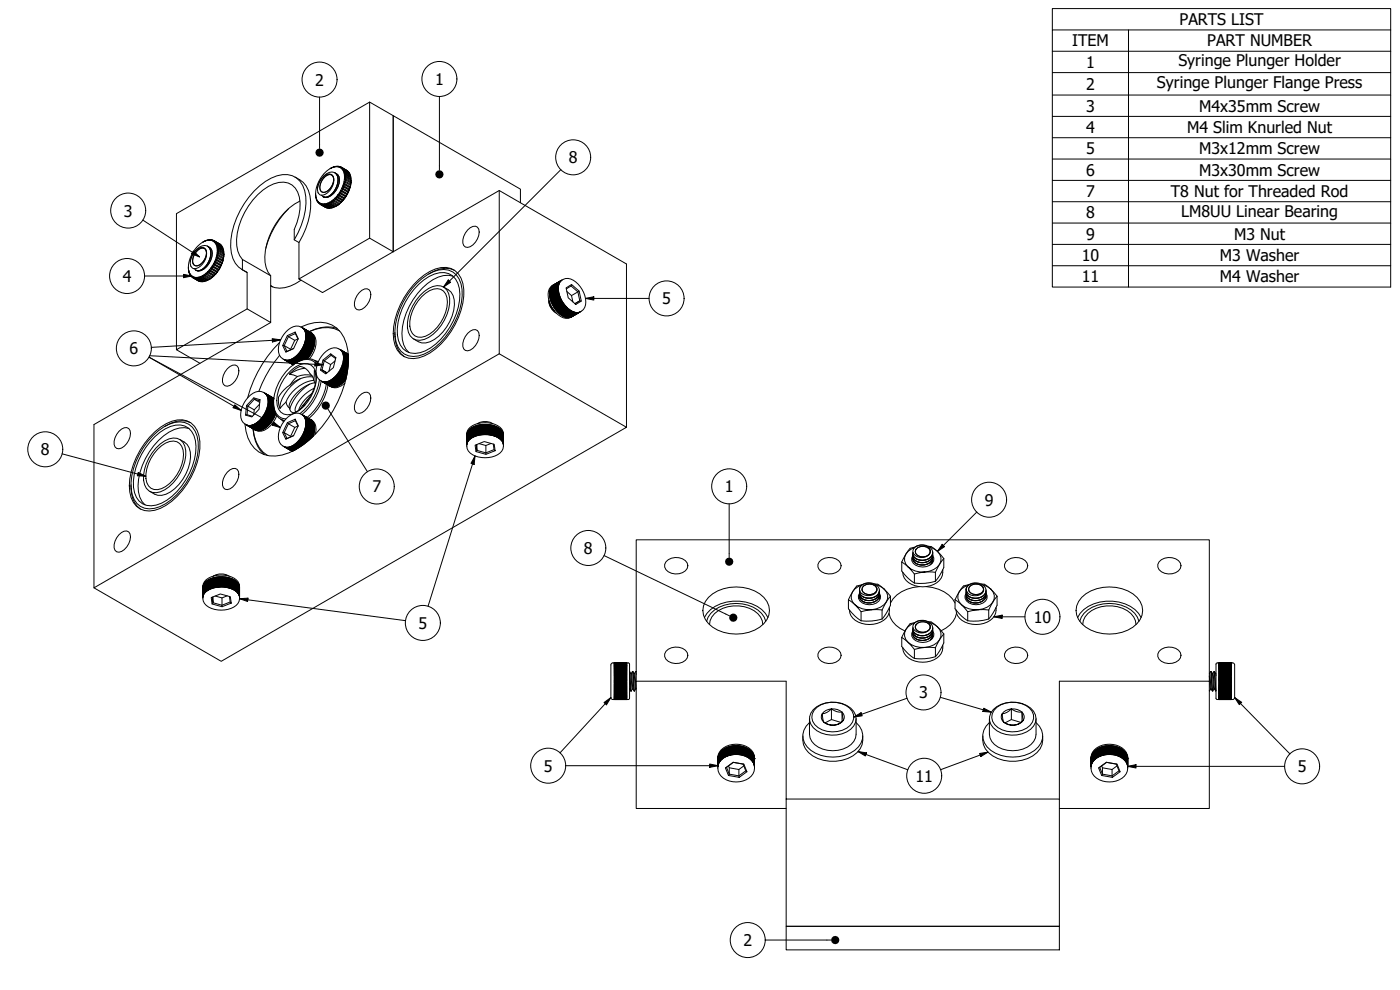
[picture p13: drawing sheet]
<svg xmlns="http://www.w3.org/2000/svg" width="420mm" height="297mm" viewBox="0 0 420 297" stroke-linecap="round" stroke-linejoin="round" font-family="sans-serif">
<defs><g id="words">
<g font-size="4.8">
<text x="354" y="7.5">PARTS LIST</text>
<text x="321.7" y="13.9">ITEM</text>
<text x="362.3" y="13.9">PART NUMBER</text>
<text x="325.9" y="20.3">1</text>
<text x="353.6" y="19.9">Syringe Plunger Holder</text>
<text x="94.6" y="25.7">2</text>
<text x="130.6" y="25.4">1</text>
<text x="325.9" y="26.9">2</text>
<text x="347.2" y="26.5">Syringe Plunger Flange Press</text>
<text x="325.9" y="33.5">3</text>
<text x="359.9" y="33.5">M4x35mm Screw</text>
<text x="325.9" y="39.9">4</text>
<text x="356.3" y="39.9">M4 Slim Knurled Nut</text>
<text x="325.9" y="46.2">5</text>
<text x="359.9" y="46.3">M3x12mm Screw</text>
<text x="170.7" y="49">8</text>
<text x="325.9" y="52.7">6</text>
<text x="359.9" y="52.7">M3x30mm Screw</text>
<text x="325.9" y="59.1">7</text>
<text x="351.4" y="59.1">T8 Nut for Threaded Rod</text>
<text x="37.2" y="65">3</text>
<text x="325.9" y="65.5">8</text>
<text x="354.5" y="65">LM8UU Linear Bearing</text>
<text x="325.9" y="71.9">9</text>
<text x="370.3" y="71.9">M3 Nut</text>
<text x="324.6" y="78.3">10</text>
<text x="366.1" y="78.3">M3 Washer</text>
<text x="36.8" y="84.6">4</text>
<text x="324.6" y="84.7">11</text>
<text x="366.1" y="84.7">M4 Washer</text>
<text x="198.7" y="91.3">5</text>
<text x="38.9" y="106.3">6</text>
<text x="12.3" y="136.6">8</text>
<text x="111.8" y="147.7">7</text>
<text x="217.5" y="147.7">1</text>
<text x="295.5" y="151.7">9</text>
<text x="175.2" y="166.2">8</text>
<text x="125.6" y="188.7">5</text>
<text x="310.2" y="186.9">10</text>
<text x="275.8" y="209.5">3</text>
<text x="163.2" y="231.5">5</text>
<text x="389.5" y="231.7">5</text>
<text x="274.7" y="234.5">11</text>
<text x="223.1" y="283.8">2</text>
</g>
</g></defs>
<!-- layer: Visible (ISO) -->
<g fill="none" stroke="#000" stroke-width=".3">
<path d="M110.9 30.6v40.9M88.5 53.1a7.6 7.6 0 0 1 4.7 7.4 22.7 22.7 0 0 1-3.5 12.3M94.7 58.7h.1M94.7 58.6l.1 .7zM94.8 59.3h.1M94.8 59.2l.1 .6zM94.9 59.8l.1 .1M95 59.7l.2 .6zM95.3 56.6a5.6 5.6 0 0 1 4.3-5 2.35 2.35 0 0 1 1.7 3.5 5.3 5.3 0 0 1-3.5 4.1l-.9-.2-.4-.4M96.9 53.1a2.01 2.01 0 0 1 2.8-.6 4.2 4.2 0 0 1-2.1 5.8 1.59 1.59 0 0 1-1.9-.1 1.59 1.59 0 0 1-.4-1.9 6.1 6.1 0 0 1 1.6-3.2zM97 59h.1M97.2 53.3a1.77 1.77 0 0 1 2.6-.6 3.7 3.7 0 0 1-3 5 1.91 1.91 0 0 1-.6-2.7z"/>
<path d="M97.6 53l.7-.5 .7-.2 .6 .2a3.4 3.4 0 0 1-1.1 4.6l-.7 .5-.7 .1-.6-.1a3.4 3.4 0 0 1 1.1-4.6zM99.1 50.6l.1-.1a9.5 9.5 0 0 0-4.5 8.2v-.6M99.1 50.6l.7-.4zM99.7 50.3l.6-.3zM99.8 50.2h.1M100 59.9l.5-.4 .2 .4-.3 .2zM100.2 50.1l.6-.2zM100.3 50v.1M100.5 51.8a3.2 3.2 0 0 1 .6 4.1 4.3 4.3 0 0 1-3.7 3.3l-.4-.2M100.5 59.5l2 1.1M100.6 51.9a3.8 3.8 0 0 1 .2 4.7 3.5 3.5 0 0 1-3.7 2.5M100.7 59.9l1.6 .9-.3 .3-1.6-1"/>
<path d="M100.7 50l.6-.1zM100.8 52a2.26 2.26 0 0 1 1 2.9 5.2 5.2 0 0 1-4.1 4.4l-.7-.2M100.8 49.9h.1M101 59l.2 .3-.3 .4-.4-.2zM101 59l2 1.1M101.1 50l.7-.1zM101.2 59.3l1.6 1-.3 .3-1.6-.9M101.3 49.9h.1M101.5 58.4l.2 .3-.3 .4-.4-.1zM101.5 58.4l1.9 1.1M101.6 50.1h.6l-.2 .1zM101.7 58.7l1.6 1-.3 .3-1.6-.9"/>
<path d="M101.8 49.9l.1 .1M101.9 57.8l.2 .3-.3 .4-.3-.1zM101.9 57.8l2 1.1M102 50.2l.6 .1-.2 .2zM102.1 58.1l1.6 1-.3 .3-1.6-.9M102.2 50.1l.2 .1M102.3 57.2l.2 .3-.2 .4-.4-.1zM102.3 57.2l1.9 1.1M102.4 50.5l.6 .1-.3 .2zM102.4 50.2l1.8 1-1.6-.9M102.5 57.5l1.6 .9-.2 .4-1.6-.9M102.6 56.5l.3 .3-.3 .4h-.3z"/>
<path d="M102.6 56.5l2 1.1M102.7 50.8l.4-.1 .1 .3-.3 .1zM102.8 50.4l1.8 1.1-1.6-.9M102.9 56.8l1.6 .9-.2 .4-1.7-.9M102.9 55.8l.3 .3-.2 .4h-.4zM102.9 55.8l1.9 1.2M102.9 51.1h.4l.2 .3-.4 .2zM103.1 50.7l1.7 1.2-1.6-.9M103.1 55.1l.3 .3-.1 .4h-.4zM103.1 55.1l2 1.2-.3 .7 .1-.3M103.1 51.6h.4l.1 .3-.3 .2zM103.2 56.1l1.6 .9-.2 .4-1.6-.9"/>
<path d="M103.2 54.5l.4 .2-.1 .4h-.4zM103.3 59.7l.1-.2-.4 .5M103.3 52.1h.4v.4l-.3 .1zM103.3 51.1l1.6 1 .2 .2-1.6-.9M103.4 53.8l.3 .2-.1 .4-.4 .1zM103.4 52.6l.4 .1v.4l-.4 .1zM103.4 53.2l.4 .1-.1 .4-.3 .1zM103.4 55.4l1.6 .9-.1 .4-1.6-.9M103.5 51.6l1.6 .9 .1 .3-1.6-.9M103.6 54.7l1.6 .9-.1 .4-1.6-.9M103.7 52.1l1.6 1v.3l-1.6-.9M103.7 59.1l.2-.2-.5 .5"/>
<path d="M103.7 54l1.6 .9-.1 .4-1.6-.9M103.8 52.7l1.6 .9v.4l-1.6-.9M103.8 53.3l1.6 1-.1 .3-1.6-.9M104.1 58.4l.1-.1-.3 .5M104.2 51.2h.1M104.5 57.7l-.3 .6 .1-.2M104.6 51.5v.1M104.8 57l-.2 .6v-.2M104.8 51.9l.1 .1M105.1 52.3v.2M105.2 55.6l-.1 .7v-.3M105.2 52.8l.1 .2"/>
<path d="M105.3 54.9l-.1 .7v-.3M105.3 53.4v.2M105.4 54.3l-.1 .7v-.4M105.4 54v.3M105.4 54.1v.2M149.8 57.2v49M57.1 78.6a5.6 5.6 0 0 1 4.4-5 2.34 2.34 0 0 1 1.6 3.5 5.2 5.2 0 0 1-3.5 4.1l-.9-.2-.3-.4M58.8 75.2a2.01 2.01 0 0 1 2.7-.6 4.2 4.2 0 0 1-2 5.7 1.59 1.59 0 0 1-2 0 1.59 1.59 0 0 1-.4-2 6.1 6.1 0 0 1 1.7-3.1zM59.1 75.3a1.77 1.77 0 0 1 2.5-.6 3.7 3.7 0 0 1-3 5 1.91 1.91 0 0 1-.6-2.6zM59.4 75l1.4-.6 .6 .2a3.4 3.4 0 0 1-1 4.6l-.8 .4-.7 .2-.5-.2a3.4 3.4 0 0 1 1-4.6zM60.9 72.7l.1-.1a9.4 9.4 0 0 0-4.4 8.2l-.1-.6M60.9 72.6l.7-.3z"/>
<path d="M61.5 72.3l.6-.2zM61.6 72.3h.1M62 72.2l.6-.2zM62.1 72.1h.1M62.3 73.9a3.2 3.2 0 0 1 .6 4 4.4 4.4 0 0 1-3.7 3.3l-.4-.1M62.4 74a4 4 0 0 1-.2 5.3l-1.4 1.5a1.97 1.97 0 0 1-1.9 .3M62.5 72.1l.6-.2zM62.6 74.1a2.27 2.27 0 0 1 1 2.9 5.2 5.2 0 0 1-4.1 4.3l-.7-.2M62.6 72h.1M63 72.1l.6-.1zM63.1 71.9l.1 .1M63.4 72.1h.6l-.2 .2z"/>
<path d="M63.6 72h.1M63.7 79.8l.2 .4-.2 .4-.4-.2zM63.7 79.8l2 1.2M63.8 72.3h.6l-.2 .2zM64 72.1l.2 .1M64.1 79.2l.2 .3-.2 .4-.4-.1zM64.1 79.2l1.9 1.1M64.2 72.5l.6 .1-.3 .2zM64.3 72.2l1.7 1.1-1.6-1M64.3 79.5l1.6 .9-.2 .4-1.6-.9M64.4 78.5l.3 .3-.2 .4h-.4zM64.4 78.5l2 1.2"/>
<path d="M64.5 72.8h.4l.2 .2-.4 .2zM64.6 72.4l1.8 1.2-1.6-1M64.7 78.8l1.6 1-.2 .4-1.6-1M64.7 77.9l.3 .2-.2 .5-.4-.1zM64.7 77.9l2 1.1M64.7 73.2h.5l.1 .3-.3 .1zM64.9 72.8l1.8 1.1-1.6-.9M64.9 77.2l.3 .2-.1 .4-.4 .1zM64.9 77.2l2 1.1-.2 .7v-.2M65 73.6h.4v.4l-.3 .1zM65 78.1l1.6 1-.2 .4-1.6-.9M65.1 76.5l.3 .2-.1 .4-.4 .1z"/>
<path d="M65.1 74.1l.4 .1 .1 .3-.4 .2zM65.2 73.2l1.6 .9 .1 .3-1.6-.9M65.2 75.9l.3 .1v.4l-.4 .1zM65.2 74.7l.4 .1v.3l-.4 .1zM65.2 75.2l.4 .2v.4l-.4 .1zM65.2 77.4l1.6 .9-.1 .5-1.6-1M65.4 73.6l1.6 1 .1 .3-1.7-.9M65.4 76.7l1.6 .9-.1 .5-1.6-1M65.5 74.2l1.6 .9 .1 .3-1.6-.9M65.5 76l1.6 1v.4l-1.6-1M65.6 74.8l1.6 .9v.3l-1.6-.9M65.6 75.4l1.6 .9v.4l-1.6-.9"/>
<path d="M66 73.3h.1M66.3 79.8l-.3 .5 .1-.1M66.4 73.6h.1M66.6 79.1l-.2 .6v-.2M66.7 73.9v.2M66.9 74.4v.1M67 77.6l-.1 .7v-.2M67.1 74.9v.2M67.1 77l-.1 .7 .1-.3M67.2 75.4v.3M67.2 76.3l-.1 .7 .1-.3M67.2 76v.3"/>
<path d="M67.2 76.1v.2M72.7 77.8l8.5 4.9v14.1l-7-4.1v-10.9l-1.5-.9zM72.7 77.8a10.4 10.4 0 0 1-1-10 20 20 0 0 1 10.4-12.6 5.3 5.3 0 0 1 7.7 3.9 15.6 15.6 0 0 1-1.5 9.8v3.1l1.4 .8v10.9l7.1 4.1 21.2-12.3-7.1-4-21.2 12.2M86.6 62.6a26.8 26.8 0 0 0-6.8 11.9M88.3 72a20.9 20.9 0 0 0 3.2-14.7 6.1 6.1 0 0 0-8.4-4.6 22.7 22.7 0 0 0-12.9 14.9 13.8 13.8 0 0 0 .4 11.4l1 1.1 1.1 .8M90 60.3a20.4 20.4 0 0 0-10.5 18.4l.9 3 .8 1M95.2 60.3v.1M95.2 60.1l.2 .6zM95.4 60.7l.1 .1M95.4 60.5l.3 .5zM95.7 61l.2 .1M95.8 60.8l.3 .2v.3z"/>
<path d="M96 61.3l1.7 .9-1.6-.9M96.1 61l.4 .1v.4zM96.3 61.4l1.8 1-1.6-.9M96.5 61.1l.5 .1v.4l-.3-.1zM96.7 61.5l1.9 1-1.6-.9M97 61.2h.4l.1 .4h-.3zM97.4 61.2l.5-.1 .1 .4h-.3zM97.5 61.6l1.6 .9-1.9-.9M97.7 62.2h.1M97.9 61.1l.6-.2v.4l-.3 .1zM98 61.5l1.6 .9-.3 .1-1.6-1M98.2 62.4h-.1"/>
<path d="M98.5 60.9l.5-.2 .1 .4-.4 .1zM98.5 61.3l1.6 .9-.3 .1-1.6-.9M98.7 62.4l-.1 .1M99 60.7l.5-.4 .1 .4-.3 .2zM99.1 61.1l1.6 .9-.4 .1-1.6-.9M99.2 62.4l-.1 .1M99.5 60.3l.5-.4 .1 .4-.3 .3zM99.6 60.7l1.6 .9-.3 .3-1.6-1M99.8 62.3l-.2 .1M100.1 60.3l1.6 .9-.3 .3-1.6-.9M100.3 62.1l-.2 .1M101.2 61.6l.3-.1-.8 .5"/>
<path d="M101.7 61.2l.3-.1-.6 .4M102.3 60.8l.2-.2-.5 .5M102.8 60.3l.2-.2-.5 .5M118 75.5l31.8-18.3 38.2 22v49M118 75.5v-40.8l-7.1-4.1-57.9 33.5v40.8M140.3 69a1.94 1.94 0 0 1 3.4-.2 4.8 4.8 0 0 1-3.4 5.4l-.6-.1a2.49 2.49 0 0 1-.5-3.2zM156.2 60.8v-4l-38.2-22.1v40.8M56.6 80.8h.1M56.6 80.7v.7zM56.6 81.4h.1M56.6 81.2l.2 .7zM56.8 81.9h.1"/>
<path d="M56.8 81.7l.2 .7zM57 82.4h.1M57 82.1l.2 .7zM57.2 82.8h.1M57.3 82.5l.3 .6zM57.6 83.1l.1 .1M57.6 82.8l.3 .2v.3zM57.9 83.3l1.6 .9M57.9 83l.4 .2v.3zM58.1 83.4l1.8 1-1.6-.9M58.3 83.2l.5 .1v.3h-.3zM58.5 83.6l1.9 .9-1.6-.9"/>
<path d="M58.8 83.3l.5-.1v.4h-.3zM58.8 81.1h.1M59.3 83.2l.5-.1v.4l-.3 .1zM59.3 83.6l1.6 .9-1.9-.9M59.5 84.3h.1M59.8 83.1l.5-.1v.3l-.3 .2zM59.8 83.5l1.6 .9-.3 .1-1.6-.9M60 84.4h-.1M60.3 83l.5-.3 .1 .4-.4 .2zM60.3 83.3l1.6 1-.3 .1-1.6-.9M60.5 84.5h-.1M60.8 82.7l.5-.3 .1 .4-.3 .2z"/>
<path d="M60.9 83.1l1.6 .9-.4 .2-1.6-.9M61 84.5h-.1M61.3 82.4l.5-.4 .2 .4-.4 .2zM61.4 82.8l1.6 .9-.3 .2-1.6-.9M61.6 84.4h-.2M61.8 82l.5-.5 .2 .4-.3 .3zM62 82.4l1.6 .9-.4 .2-1.6-.9M62.1 84.2l-.2 .1M62.3 81.5l2 1.2M62.5 81.9l1.6 .9-.3 .3-1.6-.9M62.7 83.9l-.2 .1M62.7 83.9h.1"/>
<path d="M62.8 81l.2 .4-.3 .3-.4-.2zM62.8 81l2 1.2M63 81.4l1.6 .9-.3 .3-1.6-.9M63 83.7l.3-.2-.6 .4M63.3 80.4l.2 .4-.3 .3-.4-.1zM63.3 80.4l2 1.2M63.5 80.8l1.6 .9-.3 .4-1.6-1M63.6 83.3l.2-.2-.6 .4M63.9 80.2l1.6 .9-.2 .4-1.6-.9M64.1 82.8l.2-.1-.5 .4M64.6 82.3l.2-.1-.5 .4M65.1 81.7l.2-.1-.5 .5"/>
<path d="M65.5 81.1l.2-.1-.4 .5M65.9 80.4l.1-.1-.3 .5M72.5 80.8l1.7 1M74.2 92.7l-21.2 12.2 7 4.1 21.2-12.2M81.2 85.6l.6 .5M88.6 99.7l.8 2.1M90.3 98.1a9.7 9.7 0 0 1 10.8 .4 13 13 0 0 1 3.4 11.5 34.7 34.7 0 0 1-15.7 24.9 10.6 10.6 0 0 1-11.1 .7 10.2 10.2 0 0 1-4.2-8.4M90.3 84.1a9 9 0 0 1-9.1 1.7M90.3 98.1a3.9 3.9 0 0 0-4.5 1.4 7.2 7.2 0 0 0-1.9 7l1 1.2 2.9 1.6M90.3 98.1l3.1 1.8-2.7-1.6M90.8 98.4l2.7 1.6zM90.9 98.5l2.8 1.6z"/>
<path d="M91.1 98.6l2.7 1.7zM91.2 98.8l2.8 1.6zM91.3 99l2.8 1.6zM91.4 99.2l2.8 1.6zM91.5 99.4l2.8 1.6zM91.6 99.6l2.7 1.7zM91.6 99.7l2.7 1.4M91.7 99.8l2.7 1.7zM91.7 99.9l2.7 1.5M93.3 99.8h.1M93.3 99.8l.3 .2M93.4 99.9h.1"/>
<path d="M101.2 98.5a10.6 10.6 0 0 0-8.4 1 10.3 10.3 0 0 1 9.1-.2M107.8 87.8a1.93 1.93 0 0 1 3.4-.3 4.8 4.8 0 0 1-3.4 5.5 1.63 1.63 0 0 1-1.4-2.2l.2-1.1zM118.5 99.7a8.2 8.2 0 0 0 2.9 7.3M125.1 85a10.6 10.6 0 0 1 9.5-4 5.9 5.9 0 0 1 4.1 5.8 21.6 21.6 0 0 1-11.5 19.5 5.8 5.8 0 0 1-8.6-5.3 21.9 21.9 0 0 1 6.5-16zM125.6 85.3a11 11 0 0 1 7.7-3.5 5.1 5.1 0 0 1 4.5 4.7 19.7 19.7 0 0 1-7 16.7 9.6 9.6 0 0 1-7.6 2.7 5.4 5.4 0 0 1-3.9-5.4 20.4 20.4 0 0 1 6.3-15.2zM125.7 83.8a10.1 10.1 0 0 1 9.6-3.3 6.5 6.5 0 0 1 3.9 6.3 22.8 22.8 0 0 1-11.9 20 6 6 0 0 1-9.2-4.9 22.4 22.4 0 0 1 7.6-18.1zM126 88.7a7.5 7.5 0 0 1 6.3-2.9 3.8 3.8 0 0 1 2.6 3.7 13.4 13.4 0 0 1-7.6 12.4 3.6 3.6 0 0 1-5-3.5 13.6 13.6 0 0 1 3.7-9.7zM126.5 89a6 6 0 0 1 5.8-2.2 3.8 3.8 0 0 1 2 3.8 12.2 12.2 0 0 1-6.6 10.3 3.2 3.2 0 0 1-4.7-3 12.2 12.2 0 0 1 3.5-8.9zM133.1 86.1a4.8 4.8 0 0 1 3.3 5.3 13.7 13.7 0 0 1-7.4 11.2 4.5 4.5 0 0 1-4.9-.9M135.9 82.9a8 8 0 0 0-7.6 2.1 20.4 20.4 0 0 0-7.6 16.8l.4 1.6 .7 1.3 .9 1.1M136.4 81.1a8.2 8.2 0 0 0-7.8 1.1M164.7 89.9a4.5 4.5 0 0 0 2.4 4.1"/>
<path d="M164.8 90.2a4.6 4.6 0 0 0 1.6 3.1M164.8 90.6h.1M164.8 90.5a3.6 3.6 0 0 0 1.7 2.9M164.9 88l2.7-1.6-2.7 1.8zM164.9 88h.1M164.9 88.3l2.7-1.6-2.7 1.7zM164.9 88.3h.1M164.9 87.7l2.7-1.5-2.7 1.7zM164.9 87.7l.1 .1M164.9 90.6l.4 1.2 .7 1M164.9 88.6l2.7-1.6v.2l-2.7 1.5zM164.9 88.6h.1"/>
<path d="M164.9 87.5l2.7-1.6zM164.9 87.5h.1M164.9 88.9l2.7-1.6 .1 .2-2.7 1.5zM164.9 88.9h.1M165 90.9h.1M165 87.2l2.7-1.5zM165 87.2v.1M165 89.2l2.7-1.6v.2l-2.7 1.6zM165 89.2h.1M165 87l2.7-1.6zM165.1 89.5l2.6-1.6 .1 .2-2.7 1.6zM165.1 89.5h.1"/>
<path d="M165.1 86.7l2.7-1.5zM165.1 89.8l2.7-1.6 .1 .2-2.7 1.6zM165.1 89.8h.1M165.2 86.5l2.7-1.5zM165.2 86.5v.1M165.2 86.2l3.8-2.4a3.9 3.9 0 0 1 4.5 1.5 7.1 7.1 0 0 1 2 6.9l-1 1.2-3.3 1.8a3.8 3.8 0 0 1-4.4-1.4 7.2 7.2 0 0 1-2-7zM165.2 90.1l2.7-1.5 .1 .1-2.7 1.6zM165.2 90.1h.1M165.3 86.3l2.7-1.5zM165.3 86.3v.1M165.3 90.4l2.7-1.5 .1 .2-2.7 1.5zM165.3 90.4h.1"/>
<path d="M165.4 86.1l2.7-1.5zM165.4 86.1v.1M165.5 90.7l2.6-1.5 .1 .2-2.7 1.5zM165.5 90.7h.1M165.5 86l2.7-1.6zM165.5 86h.1M165.6 91.1l2.7-1.6 .1 .2-2.7 1.5zM165.7 91l-.1 .1M165.7 85.8l2.7-1.5zM165.7 85.8h.1M165.7 85.8l2.8-1.7zM165.7 91.4l2.7-1.6 .1 .2-2.7 1.5z"/>
<path d="M165.8 91.3l-.1 .1M165.8 85.7h.1M165.9 85.6l2.8-1.6zM165.9 91.7l2.7-1.6 .1 .2-2.7 1.5zM166 91.6l-.1 .1M166 85.6h.1M166.1 92l2.7-1.6 .1 .2-2.7 1.5zM166.2 92.3l2.7-1.6 .1 .2-2.6 1.5zM166.3 92.2l.1 .2M166.4 92.6l2.7-1.6 .1 .2-2.6 1.5zM166.5 92.5l.1 .2M166.6 92.8l2.7-1.5 .1 .1-2.6 1.6z"/>
<path d="M166.8 93.1l2.7-1.6 .2 .2-2.7 1.6zM166.9 93.1l.1 .1M167.1 93.4l2.7-1.6 .1 .1-2.7 1.6zM167.1 93.3l.1 .1M167.3 93.6l2.7-1.5 .1 .1-2.7 1.5zM167.3 93.6l.1 .1M167.5 93.8l2.7-1.5 .1 .1-2.6 1.6zM167.6 93.8l.1 .1M167.6 86.5l-2.6 1.6M167.6 86.3l-2.6 1.5M167.6 86.8l-2.6 1.6M167.6 86l-2.6 1.6"/>
<path d="M167.6 87.1l-2.6 1.6M167.6 85.8l-2.6 1.5M167.6 87.4l-2.6 1.6M167.7 85.5l-2.7 1.5M167.7 87.7l-2.6 1.6M167.7 85.3l-2.6 1.4M167.8 94.1l2.6-1.6 .2 .1-2.7 1.6zM167.8 88l-2.6 1.6M167.8 94l.1 .1M167.8 88.3l-2.6 1.6M167.9 88.6l-2.6 1.5v.2M168 94.3l2.7-1.6 .1 .1-2.7 1.6z"/>
<path d="M168 88.9l-2.6 1.5 .1 .2M168 94.2l.1 .1M168.2 89.2l-2.7 1.5 .1 .2M168.2 94.4l2.7-1.5 .2 .1-2.7 1.5zM168.3 89.5l-2.6 1.5v.2M168.3 94.4l.1 .1M168.4 89.8l-2.6 1.5 .1 .2M168.5 94.6l2.8-1.4-2.7 1.5zM168.5 94.6h.1M168.6 90.1l-2.6 1.5v.2M168.7 94.8l2.8-1.5zM168.8 94.7l.1 .1"/>
<path d="M168.9 90.6l-2.7 1.5-.1-.2M169 94.9l2.8-1.5zM169 94.9h.1M169 90.9l-2.6 1.5M169.2 95l2.8-1.5zM169.2 91.2l-2.6 1.5M169.3 95h.1M169.4 91.4l-2.6 1.6-.1-.2M169.4 95.1l2.9-1.5zM169.5 95.1h.1M169.6 91.7l-2.6 1.6M169.7 95.2l2.8-1.5z"/>
<path d="M169.8 95.1v.1M169.9 91.9l-2.7 1.6M169.9 86.4l1.6-1 2.3 2 .7 2.9-1.7 1-2.3-1.9zM169.9 95.3l2.8-1.6zM170 95.2h.1M170.1 92.2l-2.7 1.5M170.1 87.5l1.4 1.2 1.9-1.1 .6 2.7-1.5 .8M170.1 95.3l2.9-1.5zM170.3 95.2v.1M170.3 92.4l-2.6 1.6M170.4 95.3l2.8-1.5zM170.5 95.3h.1"/>
<path d="M170.5 92.6l-2.6 1.6M170.6 95.3l2.8-1.5zM170.7 95.3h.1M170.8 92.8l-2.7 1.6M170.8 95.3l2.8-1.6zM170.9 95.3h.1M171 92.9l-2.6 1.6M171 95.3l2.8-1.6zM171.1 95.2h.1M171.2 95.2l2.8-1.6zM171.2 93.1l-2.6 1.6M171.3 95.2h.1"/>
<path d="M171.4 85.8l-1.4 .9M171.4 95.1l2.8-1.6zM171.5 93.3l-2.6 1.5M171.5 95.1h.1M171.5 88.7l.4 1.9M171.5 85.4l-.1 .4 2 1.8 .4-.2M171.7 93.4l-2.6 1.6M171.9 93.5l-2.6 1.6M172.2 93.6l-2.6 1.6M172.4 93.7l-2.6 1.5M172.6 93.7l-2.5 1.6M174.5 90.3h-.5l-1.4 .8"/>
<path d="M68.2 110.6a1.94 1.94 0 0 1 3.4-.2 4.9 4.9 0 0 1-3.4 5.5 1.63 1.63 0 0 1-1.4-2.3l.2-1zM76.2 119.4l1.8 .5-.3 2.9-2.1 2.3-1.9-.6 .3-2.8zM76.2 119.4l.1 .4 1.7 .5M79.3 117.9l2.8 1.6zM79.5 118l2.7 1.6zM79.7 118.1l2.5 1.5M79.8 118.3l2.3 1.4zM80.3 119.2l1.8 .9M80.3 119.4l1.8 .9M80.4 119.6l1.7 1M80.4 119.9l1.7 .9v.3M82 119.5h.1"/>
<path d="M82.1 120l-1.9-1.2 1.9 1.3M82.1 119.7l-2.2-1.2 2.2 1.4M82.2 119.5l-3.2-1.8a3.9 3.9 0 0 0-4.5 1.4 7.2 7.2 0 0 0-2 7l1 1.1M83.9 106.6a37.1 37.1 0 0 0-6.2 10.8M83.9 102.7a36.7 36.7 0 0 0-9.6 16.7M84.8 103.7h.5l.8 1.7-.3 .2M85.6 108l2.4 1.4M85.6 108l2.4 1.4zM86.2 100.7l2.4-1 .9 1.9-1.4 3-2.3 1-1-1.9zM87.1 107.9l1.7 1M87.1 115.5l-2.5 2.2a3.8 3.8 0 0 0-.9 3.9l.3 .9 1.8-1.9M87.4 111.1a5.4 5.4 0 0 1 5.9-1.6 4.7 4.7 0 0 1 1.6 4.6 12.4 12.4 0 0 1-7.5 10.2 3.2 3.2 0 0 1-4.2-2.7 12.3 12.3 0 0 1 4.2-10.5z"/>
<path d="M87.5 107.7l1.7 1M87.6 107.7l-.2 .1 1.7 .9M87.8 107.6l1.6 .9M87.8 109.4l.2 .1M87.9 109.4h.1M88 107.5l1.6 .9M88 109.4l-2.7-1.5 2.7 1.5M88.1 104.6l-2 .8M88.2 107.3l1.7 1M88.2 109.3l-2.4-1.2 2.3 1.3M88.5 102.1l-1.3 2.7M88.5 107.2l1.7 1"/>
<path d="M88.5 109.1l-1.9-1.1 1.8 1.2-2.1-1.1 2 1.1M88.6 109l-1.9-1 1.8 1.1M88.6 100.1l-2 .9-.4-.3M88.7 107l1.8 1-1.8-1 .1-.1 1.9 1.1M88.8 108.9l-1.8-1 1.7 1.1M88.9 106.8l2 1.1M89.2 106.6l2.1 1.2M89.2 113l-2.3-.7 2-1.8 1.1-.6 .5 .1a6.4 6.4 0 0 1 3.7 4M89.3 108.6a4.5 4.5 0 0 1 6.1 .3M89.3 108.6l-.3 .2-1.8-.9 1.7 .9M89.4 106.3l2.3 1.4M89.4 101.7l-.9 .4-1.9-1.1-1.3 2.7 2 1.2"/>
<path d="M89.5 108.5l-1.8-.8 1.6 .9M89.6 106.1l2.6 1.5 .1-.1M89.7 108.4l-1.8-.9 1.7 1M89.8 105.8l2.7 1.6 .1-.2M89.9 105.7l2.7 1.6-.1 .1-2.7-1.5zM90 108.2l-1.7-.9-.1 .1 1.6 .9M90 105.6l2.7 1.5 .1-.1M90.1 113.6a11.7 11.7 0 0 0-6.1 8.9M90.1 105.4l2.7 1.6-.1 .1-2.7-1.5zM90.2 105.3l2.7 1.5 .1-.1M90.3 108.1l-1.7-1-.2 .1 1.7 1M90.3 105.1l2.7 1.6-.1 .2-2.7-1.6z"/>
<path d="M90.4 105l2.6 1.5 .1-.1M90.5 104.9l2.7 1.5-.1 .2-2.7-1.6zM90.6 104.7l2.6 1.6 .1-.2M90.7 104.6l2.7 1.5-.1 .2-2.7-1.6zM90.8 104.3l2.7 1.5-.1 .2-2.6-1.6zM90.8 104.3l2.7 1.5M91 104l2.7 1.5M91 103.9l2.7 1.6-.1 .2-2.7-1.6zM91 107.8l-2-1.1-.1 .1 1.9 1.1M91.1 103.7l2.7 1.5-.1 .1M91.1 103.6l2.7 1.6-.1 .2-2.6-1.6zM91.3 103.3l2.7 1.6"/>
<path d="M91.3 103.3l2.7 1.6-.1 .2-2.7-1.6zM91.4 103l2.7 1.6M91.4 103l2.7 1.6-.1 .1-2.7-1.5zM91.5 102.7l2.7 1.5M91.5 102.7l2.7 1.5-.1 .2-2.7-1.5zM91.5 107.7l-2.2-1.2-.2 .1 2.1 1.2M91.5 110.5a10.6 10.6 0 0 0-4.6 1.8M91.6 102.4l2.6 1.5M91.6 102.4l2.6 1.5v.2l-2.7-1.5zM91.6 102.1l2.7 1.5M91.6 102.1l2.7 1.5v.2l-2.7-1.6zM91.7 101.8l2.7 1.5"/>
<path d="M91.7 101.8l2.7 1.5v.2l-2.7-1.6zM91.7 100.1l2.7 1.7zM91.7 101.5l2.7 1.5M91.7 100.2l2.7 1.4M91.7 101.5l2.7 1.5v.2l-2.7-1.6zM91.8 100.3l2.7 1.7zM91.8 101.2l2.7 1.5M91.8 100.4l2.6 1.5M91.8 101.2l2.7 1.5-.1 .2-2.7-1.6zM91.8 100.6l2.7 1.7zM91.8 100.9l2.7 1.7zM91.8 101l2.7 1.4"/>
<path d="M91.8 100.7l2.7 1.4M92 107.7l-2.5-1.5-.1 .2 2.3 1.3M92.2 107.6h.1M92.3 107.6l-2.6-1.6-.1 .1 2.6 1.5M92.5 107.4h.1M92.7 107.1h.1M92.9 106.8v.1M92.9 115.3a13.5 13.5 0 0 0-5.9 7.5M93 119.1l-1.8 2.3M93 106.5l.1 .1M93.2 106.3h.1M93.5 105.8l-.1 .2"/>
<path d="M93.6 118.1a9.9 9.9 0 0 0-4 5M93.6 112.7a5.3 5.3 0 0 0-6.5 2.8M93.6 100a4.4 4.4 0 0 1 .6 5.6l-1.3 2M93.6 100v.1M93.6 105.5l-.1 .1M93.8 100.2h-.1M93.9 113.1a9 9 0 0 0-6.8 2.4M93.9 100.3v.1M93.9 104.9l-.1 .1M94 104.6l-.1 .1M94 100.5v.1M94.1 104.2v.2"/>
<path d="M94.1 100.7v.1M94.2 114l.1-2.8a8.8 8.8 0 0 1-1.4 8l-2.9 3.7M94.2 114l.4 1.3M94.2 103.9l-.1 .2M94.2 114.1a10.8 10.8 0 0 0-8.4 6.5l.3 .8 .8 1.1M94.2 100.9l-.1 .1M94.2 101.2h.1M94.3 103.6l-.1 .2M94.3 116.5a10 10 0 0 0-5.8 6.5l.4 .6M94.3 101.4v.1M94.3 103.3v.2M94.3 101.7h.1"/>
<path d="M94.4 103l-.1 .1M94.4 101.9v.1M94.4 102.7v.1M94.4 102.2v.1M94.4 102.5h.1M94.4 108.1l1.1 .6M94.5 114.8a10.2 10.2 0 0 0-7.8 7.2l.2 .5M94.8 108.3l.8 .2M95.2 109.5a3.9 3.9 0 0 0-5.5-1.1 14.9 14.9 0 0 0-7.6 13.2 4.1 4.1 0 0 0 3.7 4.1M95.9 114a15.8 15.8 0 0 1-5.9 10.1M96.4 114.3a16.6 16.6 0 0 1-5.8 10.1M96.5 114.4l2.8 1.6z"/>
<path d="M96.6 114.4l2.8 1.6zM96.8 114.5l2.8 1.6zM96.9 108l2.3-1.8 1.6 1.1-.8 3-2.3 1.9-1.5-1.2zM96.9 108l.4 .3-.7 2.7h-.4M97 114.6l2.8 1.5zM97.2 114.6l2.8 1.6zM97.4 114.6l2.9 1.6zM97.7 114.6l2.8 1.5zM97.9 114.6l2.8 1.5zM98 115.2a16.6 16.6 0 0 1-5.9 10.1M98.1 114.5l2.8 1.5zM98.2 111.8l-1.6-.8 1.4 1"/>
<path d="M98.2 114.5l2.6 1.6M98.4 114.4l2.8 1.6zM98.5 114.4l2.6 1.5M98.5 115.5a17.4 17.4 0 0 1-5.8 10.1M98.6 114.4l2.8 1.5zM98.7 114.3l2.7 1.5M98.8 114.3l2.9 1.4zM98.9 114.2l2.7 1.5M99.1 114.1l2.8 1.5zM99.1 115.9h.1M99.2 114.1l2.6 1.5M99.2 106.2l.2 .4 1.3 1"/>
<path d="M99.3 114l2.9 1.5h-.2zM99.3 116h.1M99.4 106.6l-2.1 1.7 1.9 1.1-.5 2M99.4 114l2.7 1.4M99.5 116v.1M99.6 113.8l.1-.1 2.7 1.6-.1 .1zM99.6 113.8l2.7 1.4M99.7 116.1h.1M99.8 113.7l.2-.2 2.6 1.6-.1 .1zM99.9 113.6l2.7 1.5M99.9 116.1h.1M100.1 113.5l.1-.2 2.7 1.6-.2 .1z"/>
<path d="M100.1 113.4l2.7 1.5M100.2 116.1l-.1 .1M100.3 113.3l.1-.2 2.7 1.6-.1 .1zM100.3 113.2l2.8 1.4M100.4 116.1h.1M100.5 108.3l-1.3 1.1M100.6 113l2.7 1.4M100.6 116v.1M100.7 112.9l2.7 1.5-.2 .2-2.7-1.6zM100.8 112.8l2.6 1.5 .1-.1M100.9 112.7l2.7 1.5-.2 .1-2.6-1.5zM101 112.5l2.6 1.5 .1-.1"/>
<path d="M101.1 115.9l-.1 .1M101.1 112.4l2.7 1.6-2.8-1.4zM101.2 112.3l2.6 1.5M101.3 115.8v.1M101.4 112l2.5 1.5-2.5-1.5 .1-.1 2.4 1.4M101.5 115.7v.1M101.6 111.7l2.4 1.4M101.8 115.6v.1M101.8 111.4l2.2 1.4-2.2-1.4 .1-.1 2.2 1.2M102 104.9l2.5 1.4-2.8-1.6a3.9 3.9 0 0 0-4.5 1.4 7.1 7.1 0 0 0-2 6.9l1 1.2 3.7 2.1a3.6 3.6 0 0 0 3.6-1.3M102 115.5h.1M102.2 105l2.3 1.4-2-1.1"/>
<path d="M102.2 110.7l2 1.1M102.2 110.7l-.1 .2 2.1 1.1M102.3 115.3v.1M102.5 115.1v.1M102.7 114.9v.1M102.8 109.1l1.7 .9-1.7-.9v.2l1.6 .9M102.9 108.8l1.6 1M102.9 106.2l1.7 .8M103 108.5l1.5 .9-1.5-.9-.1 .2 1.6 .9M103 114.7v.1M103 106.4l1.6 .8M103 108.2l1.5 .9"/>
<path d="M103 106.6l1.6 .8M103.1 107.9l1.4 .9M103.1 106.9l1.5 .7M103.1 107.7l1.5 .8M103.1 107.1l1.5 .9M103.1 107.4l1.5 .8M103.2 114.5v.1M103.4 114.3h.1M103.6 114l.1 .1M103.9 113.6l-2.6-1.5-.1 .2 2.6 1.5M104 112.9l-2.3-1.3-.1 .1 2.4 1.4M104.2 112.2l-2.1-1.2-.1 .2 2.1 1.2"/>
<path d="M104.3 111.5l-1.9-1.1-.1 .1 1.9 1.2M104.3 111.1l-1.8-1.1-.1 .2 1.9 1.1M104.4 110.8l-1.8-1.1v.2l1.7 1.1M104.4 110.4l-1.7-1v.2l1.7 1M104.5 109.7l-1.6-.9v.2l1.6 .9M104.5 106.5l-1.9-1.1 1.9 1.2M104.5 109l-1.5-.8v.2l1.5 .8M104.5 106.7l-1.8-1.1 1.8 1.2M104.5 106.8l-1.7-1 1.8 1.1M104.6 108.7l-1.5-.8-.1 .1 1.5 .9M104.6 108.4l-1.5-.8 1.5 1M104.6 108.2l-1.5-.9 1.5 1"/>
<path d="M104.6 107.9l-1.5-.9 1.5 1M107.8 118.8a1.93 1.93 0 0 1 3.4-.2 4.8 4.8 0 0 1-3.4 5.4 1.63 1.63 0 0 1-1.4-2.2l.2-1.1zM140.3 100a1.94 1.94 0 0 1 3.4-.2 4.9 4.9 0 0 1-3.4 5.5 1.63 1.63 0 0 1-1.4-2.3l.8-2.1zM149.8 106.2l-121.6 70.2v-49l31.8-18.4M149.8 106.2l38.2 22-121.6 70.2-38.2-22M35.7 129.4a1.93 1.93 0 0 1 3.3-.2 4.8 4.8 0 0 1-3.3 5.5l-.7-.2a2.48 2.48 0 0 1-.5-3.1zM45.9 130.7a10.6 10.6 0 0 1 9.5-3.9 5.9 5.9 0 0 1 4.1 5.8 21.6 21.6 0 0 1-11.5 19.4 5.8 5.8 0 0 1-8.6-5.3 21.8 21.8 0 0 1 6.5-16zM46.5 131a9.1 9.1 0 0 1 9-3.2 6 6 0 0 1 3.3 6.1 20.4 20.4 0 0 1-10.4 17.1 5.4 5.4 0 0 1-8.3-4.8 20.4 20.4 0 0 1 6.4-15.2zM46.5 129.6a10.1 10.1 0 0 1 9.6-3.3 6.4 6.4 0 0 1 3.9 6.2 22.8 22.8 0 0 1-11.9 20 6 6 0 0 1-9.2-4.9 22.4 22.4 0 0 1 7.6-18zM46.8 134.4a7.5 7.5 0 0 1 6.3-2.9 3.8 3.8 0 0 1 2.6 3.7 13.4 13.4 0 0 1-7.6 12.4 3.6 3.6 0 0 1-5-3.5 13.6 13.6 0 0 1 3.7-9.7zM47.3 134.8a6 6 0 0 1 5.8-2.3 3.8 3.8 0 0 1 2 3.9 12.2 12.2 0 0 1-6.6 10.2 3.2 3.2 0 0 1-4.7-3 12.2 12.2 0 0 1 3.5-8.8zM53.9 131.8a4.8 4.8 0 0 1 3.3 5.4 13.7 13.7 0 0 1-7.4 11.1 4.5 4.5 0 0 1-4.9-.9"/>
<path d="M56.7 128.6a8 8 0 0 0-7.6 2.2 20.4 20.4 0 0 0-7.5 16.8l.3 1.5 .7 1.4 .9 1M57.2 126.8a8.2 8.2 0 0 0-7.8 1.2M73.9 127.4l2.8 1.6zM74 121.7l.4 .2-.3 2.5-.4 .1M74 127.5l2.8 1.6zM74.1 124.4l1.7 .5M74.2 127.6l2.8 1.6zM74.4 127.6l2.8 1.6zM74.6 127.7l2.9 1.5zM74.9 127.7l2.8 1.5zM75.1 127.7l2.8 1.5zM75.3 127.6l2.8 1.5z"/>
<path d="M75.4 127.6l2.6 1.6M75.5 127.6l2.9 1.5zM75.7 127.5l2.5 1.6M75.8 127.5l2.8 1.5zM75.9 127.5l2.6 1.4M75.9 128.6a11.5 11.5 0 0 0 3.4 7.8M76 128.6a10.3 10.3 0 0 0 4.3 8.1M76 127.4l2.9 1.5zM76.1 127.4l2.7 1.5M76.3 127.3l2.8 1.5zM76.3 127.3l2.7 1.4M76.5 127.2l2.8 1.4z"/>
<path d="M76.6 129h.1M76.6 127.1l2.7 1.5M76.7 129.1h.1M76.8 127l2.8 1.5-.2 .1zM76.8 127l2.7 1.4M76.9 129.1h.1M77 126.9l.1-.1 2.7 1.5-.1 .1zM77.1 126.8l2.7 1.5M77.1 129.1v.1M77.2 126.7l.2-.1 2.7 1.5-.2 .1zM77.3 126.6l2.7 1.5M77.4 129.2h-.1"/>
<path d="M77.5 126.5l.1-.1 2.7 1.5-.1 .1zM77.5 126.5l2.7 1.4M77.6 129.2h-.1M77.7 126.3l.2-.2 2.6 1.6-.1 .1zM77.8 126.2l2.7 1.5M77.8 129.1v.1M77.9 121.3l-1.6 1.7M77.9 120.7l-1.6-.9-1.9 2.1 1.9 1.1-.1 1.5M78 126l2.7 1.4M78.1 125.9l2.7 1.6-.2 .1-2.7-1.6zM78.2 125.8l2.6 1.5 .1-.1M78.3 125.7l2.7 1.5-.1 .2-2.7-1.6z"/>
<path d="M78.4 125.5l2.6 1.6 .2-.2M78.5 129h.1M78.5 125.4l2.7 1.6-.1 .1-2.7-1.5zM78.6 125.3l2.7 1.5 .1-.1M78.7 125.1l2.7 1.6-.1 .1-2.7-1.5zM78.7 128.9v.1M78.8 125l2.7 1.5 .1-.1M78.9 124.9l2.7 1.5-.1 .2-2.7-1.6zM79 128.8h.1M79 124.7l2.6 1.6 .2-.2M79.1 124.6l2.7 1.5-.1 .2-2.7-1.6zM79.2 124.5l2.6 1.5 .1-.2"/>
<path d="M79.2 128.6v.1M79.3 124.3l2.7 1.5-.1 .2-2.7-1.5zM79.4 128.5v.1M79.5 124l2.6 1.5M79.5 124l2.6 1.5v.2l-2.7-1.5zM79.6 123.7l2.7 1.5M79.6 123.7l2.7 1.5-.1 .2-2.7-1.5zM79.7 128.3v.1M79.8 123.4l2.7 1.5M79.8 123.4l2.7 1.5-.1 .2-2.7-1.6zM79.9 123.1l2.7 1.5M79.9 123l2.7 1.6-.1 .2-2.7-1.6z"/>
<path d="M79.9 128.2h.1M80 122.8l2.7 1.5M80 122.7l2.7 1.6-.1 .2-2.6-1.6zM80.2 128h.1M80.2 122.1l2.2 1.3M80.3 121.8l2 1.1-2-1.1v.2l2.1 1.2M80.3 121.5l1.9 1.1M80.4 127.8h.1M80.4 121.2l1.8 1.1M80.4 120.9l1.7 1M80.5 120.7l1.6 .9M80.5 120.1l1.6 1"/>
<path d="M80.5 120.4l1.6 .9M80.6 127.5v.1M80.8 127.3l.1 .1M81 127.1h.1M81.3 126.8h.1M81.5 126.5v.1M81.6 126.3h.1M81.8 126h.1M82.1 121.1a4.5 4.5 0 0 0 3.3 5.1M82.1 120.7l-1.7-.9 1.7 1.1M82.1 121l-1.7-1 1.7 1.1M82.1 120.5l-1.7-1 1.7 1.1"/>
<path d="M82.1 121.2l-1.6-.9 1.6 1.1M82.1 121.5l-1.6-.9 1.6 1.1M82.1 125.5l-.1 .2M82.1 121.8l-1.7-.9v.2l1.7 .9M82.2 122.2l-1.8-1v.2l1.8 1M82.2 122.6l-1.8-1.1-.1 .2 2 1.1M82.3 125.2l-.1 .2M82.4 124.9l-.1 .2M82.4 123.4l-2.2-1.3v.2l2.3 1.3M82.5 124.6v.2M82.6 123.8l-2.5-1.4v.2l2.6 1.5M82.6 124.3v.1"/>
<path d="M82.7 124.1h.1M83.1 124.7a7.3 7.3 0 0 1-4.6 4.7h-.9l-.8-.3-3.3-1.9M84.2 125.8l1 .6M84.6 126l.5 .6M84.8 129.8h.5l.8 1.8-.3 .2M85.3 134l2.4 1.4zM86.2 126.8l2.4-1 .9 1.9-1.4 3-2.3 1.1-1-2zM87.1 134l1.6 .9M87.1 134l1.5 1M87.5 133.9l1.5 .8M87.6 133.8l-.2 .1 1.6 .9M87.6 133.8l1.5 .9"/>
<path d="M87.8 135.4l-2.4-1.3 2.3 1.3M87.8 133.7l1.4 .9M87.9 135.3l-2.3-1.2 2.2 1.3M88 133.6l1.5 .9M88 135.3l-1.9-1.1 1.9 1.1M88.1 130.7l-2 .9M88.2 135.2l-1.9-1 1.8 1M88.2 133.5l1.5 .8M88.3 135.1l-1.8-.9 1.7 1M88.5 128.2l-1.3 2.7M88.5 133.3l1.5 .8M88.5 135l-1.8-.9 1.7 1"/>
<path d="M88.6 125.8l.8 2.1-.9 .3-1.9-1.1-1.3 2.7 2 1.3M88.6 126.2l-2 .9-.4-.3M88.7 133.1l1.5 .9M88.9 134.8l-1.7-.8 1.5 .9M88.9 132.9l1.6 .9M89.2 132.7l1.6 .9M89.3 134.6l-1.6-.8 1.5 .8M89.4 132.5l1.6 .9-1.6-.9 .1-.2 1.7 1M89.6 134.4l-1.7-.8 1.5 .9M89.6 132.2l1.7 1M89.8 134.3l-1.6-.8 1.5 .8M89.8 132l1.8 1-1.8-1 .1-.2 1.8 1.1"/>
<path d="M90 131.7l1.9 1.1M90.1 134.1l-1.5-.9-.2 .1 1.5 .9M90.2 131.4l1.9 1.2-1.9-1.2 .1-.1 2 1.1M90.3 133.9l-1.5-.9-.1 .1 1.5 .9M90.4 131.2l2 1.1-2-1.1 .1-.2 2.1 1.2M90.6 130.9l2.1 1.2-2.1-1.2 .1-.2 2.2 1.2M90.6 133.7l-1.6-.9-.1 .1 1.6 .9M90.7 124.4l2.7 1.6-2.7-1.6a3.6 3.6 0 0 0-4.9 1.3 7.1 7.1 0 0 0-1.9 6.9l1 1.2 2.8 1.6M90.8 124.5l2.7 1.6zM90.8 121.7l.7-.2a5.8 5.8 0 0 1-3.7 2.3 1.25 1.25 0 0 1-.9-1.3M90.9 133.5l-1.6-.9-.2 .1 1.6 .9M90.9 124.6l2.8 1.6z"/>
<path d="M91.1 124.8l2.7 1.6zM91.2 124.9l2.8 1.7zM91.3 129.5l2.6 1.5-2.6-1.6-.1 .2 2.6 1.5M91.3 125.1l2.8 1.7zM91.4 129.2l2.7 1.5M91.4 129.1l2.7 1.6-.1 .2-2.7-1.6zM91.4 125.3l2.8 1.6zM91.5 133.1l-1.8-1-.1 .1 1.7 1M91.5 128.9l2.7 1.5M91.5 128.8l2.7 1.6-.1 .2-2.7-1.6zM91.5 125.5l2.8 1.7zM91.6 128.5l2.6 1.6"/>
<path d="M91.6 128.5l2.6 1.6v.1l-2.7-1.5zM91.6 125.7l2.7 1.7zM91.6 128.2l2.7 1.5M91.6 128.2l2.7 1.5v.2l-2.7-1.5zM91.6 125.8l2.7 1.5M91.7 125.9l2.7 1.7zM91.7 127.9l2.7 1.5M91.7 126.1l2.7 1.4M91.7 127.9l2.7 1.5v.2l-2.7-1.5zM91.7 126.2l2.7 1.7zM91.7 127.6l2.7 1.5M91.7 126.3l2.7 1.4"/>
<path d="M91.7 127.6l2.7 1.5v.2l-2.7-1.5zM91.8 126.5l2.7 1.7zM91.8 127.4l2.7 1.4M91.8 126.5l2.6 1.5M91.8 127.3l2.7 1.5-.1 .2-2.7-1.5zM91.8 126.7l2.7 1.7zM91.8 127l2.7 1.7zM91.8 127.1l2.7 1.5M91.8 126.8l2.7 1.5M92 132.7l-1.9-1.1-.1 .1 1.9 1.1M93.1 131.7l-2.3-1.3v.2l2.2 1.2M93.3 125.9h.1"/>
<path d="M93.3 126l.7 .4a3.6 3.6 0 0 1 .7 3.8M93.4 131.5l-2.4-1.4-.1 .2 2.3 1.3M93.4 126v.1M93.6 126.2h.1M93.7 131.2l-2.6-1.4v.1l2.4 1.5M93.8 126.3h-.1M93.9 126.5h.1M93.9 131h.1M94 130.7l-.1 .1M94 126.6v.1M94.1 130.4v.1M94.1 126.8v.1"/>
<path d="M94.2 130.1l-.1 .1M94.2 127l-.1 .1M94.2 127.3h.1M94.3 129.8l-.1 .1M94.3 127.6h.1M94.3 129.5v.1M94.3 127.8h.1M94.4 129.2l-.1 .1M94.4 128v.1M94.4 128.9v.1M94.4 128.3v.1M94.4 128.6v.1"/>
<path d="M140.1 130.5h.1M140.1 130.3v3.3zM140.1 130.3h.1M140.1 130.1v3.3zM140.1 130.1h.1M140.2 129.9l-.1 3.3zM140.2 129.9h.1M140.2 129.7v3.3zM140.3 129.7h.1M140.3 129.6v3.2zM140.4 129.5h.1M140.4 129.4v3.2z"/>
<path d="M140.5 129.3h.1M140.6 129.2l-.1 3.2zM140.6 129.1l.1 3M140.7 129l-.1 3.2zM140.7 129.1h.1M140.8 128.9v3.1zM140.8 128.9l.1 3M140.9 128.9v.1M141 128.8v3.1zM141 128.8v3M141.1 128.8h-.1M141.1 128.2a7.6 7.6 0 0 1 9.5 .6l.5 1.4v3.7a3.9 3.9 0 0 1-3.5 3.2 7.1 7.1 0 0 1-7-1.8l-.5-1.4v-3.7l.1-.7z"/>
<path d="M141.2 128.6l.1-.1-.1 3.2zM141.2 128.6v3M141.3 128.6h-.1M141.4 128.4h.1l-.1 3.1zM141.4 128.4l.1 3.1M141.5 128.4v.1M141.6 128.3l.1-.1-.1 3.2zM141.6 128.3l.1 3.1M141.7 128.3h.1M141.9 128.2l.1-.1-.1 3.2zM141.9 128.2v3M142 128.2h-.1"/>
<path d="M142.1 128l.2-.1v3.2h-.2zM142.1 128l.1 3.1M142.3 128l-.1 .1M142.4 127.9l.2-.1v3.1l-.2 .1zM142.4 127.9v3.1M142.6 127.9h-.2M142.6 133.6l2.7-1.1 3 .8 .3 1.9-2.8 1.1-3-.8zM142.7 127.8l.1-.1v3.1l-.1 .1zM142.7 127.8v3.1M142.8 135.5l.3-.4 2.7 .8v.4M142.8 127.8h-.1M143 127.7l.2-.1v3.1l-.2 .1z"/>
<path d="M143 127.7v3.1M143.1 133.4v1.7l-.2-1.6M143.2 127.7h-.2M143.3 127.6h.2v3.1h-.2zM143.3 127.1h-.1a4.5 4.5 0 0 1 4.7 0M143.5 127.6h-.2v3.1M143.6 127.5h.2v3.1h-.2zM143.8 133.1l2 .6v2.2l2.5-1 .3 .3M143.8 127.5h-.2v3.1M143.9 127.5l.2-.1v3.1l-.2 .1zM143.9 127.5l.1 3.1M144.1 127.5h-.1"/>
<path d="M144.3 127.4h.2v3.1h-.2zM144.3 127.4v3.1M144.5 127.4l-.2 .1M144.6 127.4l.2-.1v3.1l-.2 .1zM144.8 127.4h-.2v3.1M144.9 127.3h.2v3.1h-.2zM144.9 127.3v3.1M145.1 127.4h-.2M145.3 127.3h.2v3.1h-.2zM145.3 127.3v3.1M145.5 127.4h-.2M145.6 127.3h.2v3.1h-.2z"/>
<path d="M145.6 127.4h.2v3M145.8 127.3v.1M146 127.3h.2v3.1h-.2zM146 127.4h.2v3M146.2 127.3v.1M146.3 127.3l.2 .1v3.1l-.2-.1zM146.3 127.4h.2v3.1M146.5 127.4h.1M146.7 127.4h.2v3.1h-.2zM146.7 127.4l.1 .1v3M146.9 127.4l-.1 .1M147 127.4h.2v3.2l-.2-.1z"/>
<path d="M147 127.5h.2v3M147.2 127.4v.1M147.3 127.5h.2v3.1h-.2zM147.3 127.5l.2 .1v3M147.4 133.1l-1.6 .6M147.5 127.5v.1M147.7 127.5l.1 .1v3.1l-.1-.1zM147.7 127.6l.1 3.1M147.8 127.6h.1M148 127.6l.1 .1v3.1l-.1-.1zM148 127.7l.1 3.1M148.1 133.2l.2 1.7"/>
<path d="M148.1 127.7h.1M148.3 127.7l.1 .1v3.1l-.1-.1zM148.3 127.8l.1 3.1M148.4 127.8h.1M148.6 127.8l.1 .1v3.1l-.1-.1zM148.6 127.9l.1 3.1M148.7 127.9h.1M148.9 127.9l.1 .1v3.1l-.1-.1zM148.9 128l.1 3.1M149 128h.1M149.1 128.1l.2 3.1zM149.1 128.1l.1 3.1"/>
<path d="M149.3 128.1l-.1 .1M149.4 128.2l.1 3.2zM149.4 128.3l.1 3M149.5 128.3h.1M149.6 128.3l.2 3.2zM149.6 128.4l.1 3.1M149.8 128.4l-.1 .1M149.9 128.5l.1 3.2zM149.9 128.6v3M150 128.6h-.1M150.1 128.6l.1 3.2zM150.2 128.7l-.1 3.1"/>
<path d="M150.3 128.8l.1 3.2zM150.4 128.9l-.1 3M150.4 129l.1 3.2zM150.5 129.1l-.1 3M150.6 129.2l.1 3.2zM150.7 129.3h-.1M150.7 129.3l.1 3.3zM150.8 129.5h-.1M150.8 129.5l.1 3.2zM150.9 129.6l-.1 .1M150.9 129.7l.1 3.2zM151 129.8h-.1"/>
<path d="M151 129.9v3.2zM151 130h.1M151 130.1l.1 3.2zM151 130.2h.1M151.1 130.3v3.2zM151.1 130.4h.1M39.3 145.5a8.2 8.2 0 0 0 2.9 7.3M68.2 141.7a1.94 1.94 0 0 1 3.4-.3 4.9 4.9 0 0 1-3.4 5.5 1.63 1.63 0 0 1-1.4-2.3l.2-1zM35.7 160.5a1.93 1.93 0 0 1 3.3-.3 4.8 4.8 0 0 1-3.3 5.5 1.63 1.63 0 0 1-1.5-2.3l.3-1zM60.9 176.2h.1M60.9 176.1v3.2zM60.9 176h.1"/>
<path d="M60.9 175.9v3.2zM60.9 175.8h.1M61 175.7l-.1 3.2zM61 175.6h.1M61 175.5v3.2zM61.1 175.4h.1M61.1 175.3v3.2zM61.2 175.2h.1M61.2 175.1v3.2zM61.3 175h.1M61.4 174.9l-.1 3.2zM61.4 174.8l.1 3"/>
<path d="M61.5 174.7l-.1 3.2zM61.5 174.9h.1M61.6 174.7v3.1zM61.6 174.7l.1 3M61.7 174.7h.1M61.8 174.5v3.1zM61.8 174.5l.1 3M61.9 174.5h.1M61.9 173.9a7.6 7.6 0 0 1 9.5 .6l.5 1.4v3.7a3.9 3.9 0 0 1-3.5 3.2 7.2 7.2 0 0 1-7-1.7l-.5-1.5v-3.7l.1-.7zM62 174.3l.1-.1-.1 3.2zM62 174.3v3.1M62.1 174.3l-.1 .1"/>
<path d="M62.2 174.2l.1-.1-.1 3.2zM62.2 174.2l.1 3M62.3 174.2h.1M62.4 174l.2-.1-.2 3.2zM62.4 174l.1 3.1M62.6 174l-.1 .1M62.7 173.9l.1-.1-.1 3.2zM62.7 173.9v3M62.8 173.9h-.1M62.9 173.7h.2v3.1h-.2zM63.1 173.7h-.2l.1 3.1M63.2 173.6h.2v3.1h-.2z"/>
<path d="M63.2 173.6l.1 3.1M63.4 173.6l-.1 .1M63.4 179.3l2.7-1.1 3 .8 .3 2-2.8 1-3-.8zM63.5 173.5h.2v3.1h-.2zM63.5 173.5v3.1M63.7 173.5l-.2 .1M63.8 173.4h.2v3.1h-.2zM63.8 173.4v3.1M63.9 179.1v1.8l-.2-1.7M64 173.4l-.2 .1M64 172.9a4.5 4.5 0 0 1 4.8 0M64.1 173.3h.2v3.1h-.2z"/>
<path d="M64.1 173.3v3.1M64.1 172.8h-.1M64.3 173.3l-.2 .1M64.4 173.2h.2v3.1l-.2 .1zM64.4 173.2v3.1M64.6 178.8l2 .6v2.2l2.5-1 .3 .4M64.6 173.3h-.2M64.7 173.2h.2v3.1h-.2zM64.7 173.2l.1 3.1M64.9 173.2h-.1M65.1 173.1h.2v3.1h-.2zM65.1 173.1v3.1"/>
<path d="M65.3 173.2h-.2M65.4 173.1h.2v3.1h-.2zM65.4 173.1v3.1M65.6 173.1h-.2M65.7 173.1l.2-.1v3.1l-.2 .1zM65.9 173.1h-.2l.1 3.1M66.1 173h.2v3.1h-.2zM66.1 173v3.1M66.3 173.1h-.2M66.4 173h.2v3.1h-.2zM66.4 173.1h.2v3M66.6 173v.1"/>
<path d="M66.8 173h.2v3.2l-.2-.1zM66.8 173.1h.2v3.1M67 173v.1M67.1 173.1h.2v3.1h-.2zM67.1 173.1h.2v3.1M67.3 173.1h.1M67.5 173.1h.2v3.1h-.2zM67.5 173.2h.1v3M67.7 173.1l-.1 .1M67.8 173.1l.2 .1v3.1l-.2-.1zM67.8 173.2h.2v3.1M68 173.2h.1"/>
<path d="M68.1 173.2h.2v3.1h-.2zM68.1 173.3h.2v3M68.2 178.8l-1.6 .6M68.3 173.2v.1M68.5 173.3h.1v3.1h-.1zM68.5 173.3l.1 3.1M68.6 173.3v.1M68.8 173.3l.2 .1v3.1h-.2zM68.8 173.4l.1 3.1M68.8 179l.3 1.6M69 173.4l-.1 .1M69.1 173.4l.2 .1v3.1l-.2-.1z"/>
<path d="M69.1 173.5l.1 3.1M69.3 173.5h-.1M69.4 173.5l.1 .1v3.1l-.1-.1zM69.4 173.6l.1 3.1M69.5 173.6v.1M69.7 173.7h.1v3.1h-.1zM69.7 173.7l.1 3.1M69.8 173.7v.1M69.9 173.8l.2 3.2zM69.9 173.9l.1 3M70.1 173.9h-.1M70.2 173.9l.1 3.2z"/>
<path d="M70.2 174l.1 3.1M70.3 174h.1M70.4 174.1l.2 3.1zM70.4 174.1l.1 3.1M70.6 174.1l-.1 .1M70.7 174.2l.1 3.2zM70.7 174.3v3M70.8 174.3h-.1M70.9 174.4l.1 3.2zM70.9 174.5v3M71 174.5h-.1M71.1 174.5l.1 3.2z"/>
<path d="M71.2 174.6l-.1 3M71.2 174.7l.1 3.2zM71.3 174.8l-.1 3M71.4 174.9l.1 3.2zM71.5 175h-.1M71.5 175.1l.1 3.2zM71.6 175.2h-.1M71.6 175.3l.1 3.2zM71.7 175.4h-.1M71.7 175.4l.1 3.3zM71.8 175.6h-.1M71.8 175.6v3.3z"/>
<path d="M71.8 175.8h.1M71.9 175.8v3.3zM71.9 176h.1M71.9 176v3.3zM71.9 176.2h.1M199.9 168.6a4.2 4.2 0 0 1 6.3 .3 2.16 2.16 0 0 1-1.4 2.9 3.9 3.9 0 0 1-5.3-1.6v-.9zM212.6 179.3a12.6 12.6 0 0 1 16.6 0 5.6 5.6 0 0 1-1.2 8.9 12.8 12.8 0 0 1-15.4-1.1 5.4 5.4 0 0 1 0-7.8zM245.9 168.6a4.2 4.2 0 0 1 6.3 .3 2.16 2.16 0 0 1-1.4 2.9 3.9 3.9 0 0 1-5.3-1.6v-.9zM254.6 180v2.6l1.9 2.2 1.9 1.4M257.9 176.8l.1 .4M257.9 176.8h.1M257.9 177.5h.1"/>
<path d="M257.9 178.2v.1M257.9 178.9v.1M257.9 177a2.79 2.79 0 0 1 4.9-1.2 1.79 1.79 0 0 1 .1 2 1.79 1.79 0 0 1-1.8 .9 2.79 2.79 0 0 1-3.1-1.5M257.9 177a2.67 2.67 0 0 1 3.6-2.1l1 .3 .8 .6 .6 1.2M257.9 177l.2 .5M257.9 177l.1 .2M258 178a1.93 1.93 0 0 0 .8 2.9 3.9 3.9 0 0 0 5.4-1.3l.1-.8-.4-.8M258.6 175.6a3.5 3.5 0 0 0-2.8 2.2 3.5 3.5 0 0 0 .7 3.6l-1.9-1.4M258.8 175.4a3.3 3.3 0 0 0-2.9 2.1l-1.3 2.5M259.2 175.8a2.41 2.41 0 0 1 4 1.2 2.47 2.47 0 0 1-2.2 1.4 2.47 2.47 0 0 1-2.3-1.4l.1-.7zM259.4 175.6a2.7 2.7 0 0 1 3.7 .9 1.74 1.74 0 0 1-1.9 1.9 1.87 1.87 0 0 1-2.3-2.2zM262.4 175.2a4.2 4.2 0 0 1 2.9 1.6"/>
<path d="M262.9 175.4l1.7 .8 .7 .6M263.9 178.2a2.78 2.78 0 0 1-3.6 2.7 2.12 2.12 0 0 1-2.3-2.3M263.9 179l-.1 .8M263.9 177.5v.2M263.9 177a3.1 3.1 0 0 1-4.7 2.1l-.5-.2a1.59 1.59 0 0 1-.7-1.7M263.9 178.1a3.3 3.3 0 0 1-2.8 2.1 3.3 3.3 0 0 1-3.1-1.6l-.1-.3M263.9 177.7a3.1 3.1 0 0 1-4.7 2.1 1.71 1.71 0 0 1-1.2-1.9M263.9 179.3v.3M263.9 178.8a3.3 3.3 0 0 1-5.9 .7l-.1-.4M263.9 178.1a3.4 3.4 0 0 1-5.9 .7l-.1-.4M263.9 177.4a3.4 3.4 0 0 1-5.9 .7l-.1-.4M263.9 179.5h.1"/>
<path d="M263.9 178.6a3.3 3.3 0 0 1-5.7 1.1l-.3-.7M263.9 177.2a3.3 3.3 0 0 1-2.7 2.3 3.3 3.3 0 0 1-3.2-1.6l-.1-.4M263.9 177.9h.1M263.9 179.3h.1M265.3 176.8l1.9 2.1M265.3 176.8a3.2 3.2 0 0 1-1.1 5.4l-2.6 .7M267.2 178.9l-1.2 1.7-1.3 2.4M267.2 178.9a7.6 7.6 0 0 1-1.8 6l-.7 .8M270.6 168.6v2.7l1.9 2.2 1.9 1.4M272.5 170.1a6.7 6.7 0 0 0 5.1 1.5l-3.2 .6zM273.9 166.2h.1M273.9 166.9h.1"/>
<path d="M273.9 166.7a1.95 1.95 0 0 0 .9 2.9 3.9 3.9 0 0 0 5.4-1.3l.1-.8-.4-.8a3.4 3.4 0 0 1-5.9 .7l-.1-.4M274 166.5l-.1 .2M274.2 164.6a3.2 3.2 0 0 1 4.9 .2 2.19 2.19 0 0 1-2.7 2.5 1.99 1.99 0 0 1-2.3-2.5zM274.4 172.2v2.7M274.5 164.3a3.4 3.4 0 0 0-2 5.8l-1.9-1.5M274.7 164.1a3.3 3.3 0 0 0-2.8 2.1l-1.3 2.4M274.7 164.1a3.4 3.4 0 0 1 5.2 1.5 3.1 3.1 0 0 1-4.7 2.2l-.5-.3a1.66 1.66 0 0 1-.7-1.8M275 164.7a2.58 2.58 0 0 1 4.2 .6 2.38 2.38 0 0 1-2 1.9 2.38 2.38 0 0 1-2.4-1.2l-.1-.6zM275.4 164.3a2.69 2.69 0 0 1 3.7 .8 1.75 1.75 0 0 1-1.9 2 1.86 1.86 0 0 1-2.3-2.2zM275.9 176a10.1 10.1 0 0 0-8.7 4.9M277.6 171.6l3.1 .1M278 176a10.1 10.1 0 0 1 8.6 4.9"/>
<path d="M278.6 163.9a4.2 4.2 0 0 1 2.7 1.5M279 164.2l2.3 1.2M279.9 166.2a2.77 2.77 0 0 1-3.6 2.6l-1.6-.6a1.68 1.68 0 0 1-.8-1.5M279.9 166.9a2.78 2.78 0 0 1-3.6 2.6 2.16 2.16 0 0 1-2.3-2.3M279.9 167.6v.1a1.86 1.86 0 0 1-.8 1.8M279.9 165.8a3.3 3.3 0 0 1-5.5 1.5l-.5-1.1M279.9 168.1l-.3 .9M279.9 167.4a3.4 3.4 0 0 1-5.9 .7l-.1-.4M279.9 166a3.4 3.4 0 0 1-5.9 .7l-.1-.4M279.9 167.9l-.6 1.4M279.9 166.5a3.3 3.3 0 0 1-2.7 2.3 3.3 3.3 0 0 1-3.2-1.5l-.1-.4M279.9 167.2a3.3 3.3 0 0 1-2.7 2.3 3.3 3.3 0 0 1-3.2-1.5l-.1-.4"/>
<path d="M279.9 165.8h.1M279.9 166.5h.1M279.9 167.2h.1M279.9 167.9h.1M280.7 174.4l-3.1 .6-3.2-.1M280.7 171.7v2.7M281.3 165.4l1.9 2.2M281.3 165.4a3.2 3.2 0 0 1-1.1 5.5l-2.6 .7M282.9 171a4.3 4.3 0 0 1-3.7 4.7 7.1 7.1 0 0 1-7.8-2.3l-.5-1.7M283.2 167.6l-1.2 1.7-1.3 2.4M283.2 167.6a7.5 7.5 0 0 1-1.8 6l-.7 .8M286.6 180v2.6l1.9 2.2 1.9 1.4"/>
<path d="M289.9 176.9l.2 .7M289.9 176.8v.1M289.9 178.3h.1M289.9 176.7a3.3 3.3 0 0 1 5.4-.9 2.01 2.01 0 0 1 .5 2.1 2.01 2.01 0 0 1-1.7 1.4 3.2 3.2 0 0 1-4.1-1.5v-.4M289.9 177l.6 1.1M290 176.7v.7M290 178a1.94 1.94 0 0 0 .8 2.9 3.9 3.9 0 0 0 5.4-1.3l.1-.8-.4-.8M290 177.2l-.1 .2M290 177.9l-.1 .2M290 178.6l-.1 .2M290 177.4a2.1 2.1 0 0 1 2.6-2.4 1.96 1.96 0 0 1 2.1 .8 1.96 1.96 0 0 1 0 2.2 3.3 3.3 0 0 1-4.6-.4M290 177.4l.1 .2"/>
<path d="M290.6 175.5a3.5 3.5 0 0 0-2.8 2.3 3.5 3.5 0 0 0 .7 3.6l-1.9-1.4M290.8 175.4l-.8 .2a3.1 3.1 0 0 0-2.1 1.9l-1.3 2.5M291 176a2.59 2.59 0 0 1 4.2 .6 2.39 2.39 0 0 1-2 1.9 2.39 2.39 0 0 1-2.4-1.2l-.1-.6zM291.1 175.9a2.5 2.5 0 0 1 4.1 .9 2.44 2.44 0 0 1-2.1 1.6 2.44 2.44 0 0 1-2.4-1.2v-.7zM294.4 175.2a4.2 4.2 0 0 1 2.9 1.6M294.8 175.4l1.8 .8 .7 .6M295.9 177.6a2.79 2.79 0 0 1-3.6 2.6l-1.1-.3a1.84 1.84 0 0 1-1.2-1.8M295.9 178.3a2.78 2.78 0 0 1-3.6 2.6l-1.6-.6a1.71 1.71 0 0 1-.7-1.5M295.9 179v.4M295.9 178.6a3.2 3.2 0 0 1-4.6 2l-1.1-.9-.3-.7M295.9 177.9a3.2 3.2 0 0 1-4.6 2l-1.1-.9-.3-.7M295.9 177.2a3.2 3.2 0 0 1-4.6 2l-1.1-.9-.3-.7"/>
<path d="M295.9 178.8a3.4 3.4 0 0 1-5.9 .7l-.1-.4M295.9 178.1a3.4 3.4 0 0 1-5.9 .7l-.1-.4M295.9 177.4a3.4 3.4 0 0 1-5.9 .7l-.1-.4M295.9 177.2h.1M295.9 177.9h.1M295.9 178.6h.1M295.9 179.3h.1M297.3 176.8l1.9 2.1M297.3 176.8a3.2 3.2 0 0 1-1.1 5.4l-2.6 .7M299.2 178.9l-1.2 1.7-1.3 2.4M299.2 178.9a7.6 7.6 0 0 1-1.8 6l-.7 .8M301.9 168.6a4.2 4.2 0 0 1 6.3 .3 2.16 2.16 0 0 1-1.4 2.9 3.9 3.9 0 0 1-5.3-1.6v-.9z"/>
<path d="M324.6 179.3a12.6 12.6 0 0 1 16.6 0 5.6 5.6 0 0 1-1.2 8.9 12.8 12.8 0 0 1-15.4-1.1 5.4 5.4 0 0 1 0-7.8zM347.9 168.6a4.2 4.2 0 0 1 6.3 .3 2.16 2.16 0 0 1-1.4 2.9 3.9 3.9 0 0 1-5.3-1.6v-.9zM63.6 181.2l.3-.3 2.7 .7v.4M184.3 198.9h3.8zM184.3 198.9l3.8 .1zM184.3 199h3.8zM184.3 199.1h3.8zM184.3 199.2h3.8zM184.3 199.3l3.8 .1zM184.3 199.4l3.8 .1zM184.3 199.6l3.8 .1zM184.3 199.8l3.8 .1z"/>
<path d="M184.3 200l3.8 .1zM184.3 199.9h3.8M184.3 199.7h3.8M184.3 199.5h3.8M199.9 195.4a4.2 4.2 0 0 1 6.3 .4 2.16 2.16 0 0 1-1.4 2.9 3.9 3.9 0 0 1-5.3-1.7v-.8zM211.4 185.3a9.9 9.9 0 0 1 8.6-4.9 11.5 11.5 0 0 1 9.7 3.6l.8 1.3M212 186.4a7.9 7.9 0 0 1 7.1-5.2 10.3 10.3 0 0 1 10.3 4l.4 1.2M212.9 187.4a6.2 6.2 0 0 1 5.6-5.4 9.5 9.5 0 0 1 9.7 3.1l.6 1.1 .1 1.2M245.9 195.4a4.2 4.2 0 0 1 6.3 .4 2.16 2.16 0 0 1-1.4 2.9 3.9 3.9 0 0 1-5.3-1.7v-.8zM256.5 181.4a6.7 6.7 0 0 0 5.1 1.5l-3.2 .6zM258.4 183.5v2.7M261.6 182.9l3.1 .1"/>
<path d="M264.7 185.7l-3.1 .6-3.2-.1M264.7 183v2.7M266.8 184a7.3 7.3 0 0 0 4.8 5.3M266.9 182.3a4.3 4.3 0 0 1-3.7 4.8 7.1 7.1 0 0 1-7.8-2.3l-.5-1.8M270.6 191.3v2.7l1.9 2.1 1.9 1.5M272.5 192.7a6.7 6.7 0 0 0 5.1 1.6l-3.2 .6zM273.9 188.8h.1M273.9 189.5h.1M273.9 190.2h.1M273.9 189.3a1.95 1.95 0 0 0 .9 2.9 3.9 3.9 0 0 0 5.4-1.3l.1-.8-.4-.8M274 189.1l-.1 .2M274.2 187.2a3.2 3.2 0 0 1 4.9 .3 2.19 2.19 0 0 1-2.7 2.4 1.99 1.99 0 0 1-2.3-2.5z"/>
<path d="M274.4 194.9v2.7M274.5 186.9a3.4 3.4 0 0 0-2 5.8l-1.9-1.4M274.7 186.8a3.2 3.2 0 0 0-2.8 2.1l-1.3 2.4M274.7 186.7a3.4 3.4 0 0 1 5.2 1.5 3.1 3.1 0 0 1-4.7 2.2l-.5-.3a1.66 1.66 0 0 1-.7-1.7M275 187.3a2.58 2.58 0 0 1 4.2 .6 2.38 2.38 0 0 1-2 1.9 2.38 2.38 0 0 1-2.4-1.2l-.1-.6zM275.4 187a2.69 2.69 0 0 1 3.7 .8 1.75 1.75 0 0 1-1.9 1.9 1.86 1.86 0 0 1-2.3-2.2zM277.6 194.3h3.1M278.6 186.5a4.2 4.2 0 0 1 2.7 1.6M279 186.8l2.3 1.3M279.9 188.8a2.77 2.77 0 0 1-3.6 2.6l-1.6-.6a1.68 1.68 0 0 1-.8-1.5M279.9 189.5a2.78 2.78 0 0 1-3.6 2.6 2.16 2.16 0 0 1-2.3-2.2M279.9 190.2v.2a1.86 1.86 0 0 1-.8 1.7"/>
<path d="M279.9 190.8l-.3 .9M279.9 190.1a3.4 3.4 0 0 1-5.9 .7l-.1-.4M279.9 189.3a3.4 3.4 0 0 1-5.9 .7l-.1-.3M279.9 188.6a3.4 3.4 0 0 1-5.9 .7l-.1-.3M279.9 190.6l-.6 1.3M279.9 189.2a3.3 3.3 0 0 1-2.7 2.2 3.3 3.3 0 0 1-3.2-1.5l-.1-.4M279.9 189.9a3.3 3.3 0 0 1-2.7 2.2 3.3 3.3 0 0 1-3.2-1.5l-.1-.4M279.9 188.4a3.3 3.3 0 0 1-2.7 2.3 3.3 3.3 0 0 1-3.2-1.5l-.1-.4M279.9 189.1v.1M279.9 189.8v.1M279.9 190.6h.1M280.7 197l-3.1 .6h-3.2"/>
<path d="M280.7 194.3v2.7M281.3 188.1l1.9 2.1M281.3 188.1a3.2 3.2 0 0 1-1.1 5.4l-2.6 .8M282.9 193.6a4.3 4.3 0 0 1-3.7 4.8 7.1 7.1 0 0 1-7.8-2.3l-.5-1.8M283.2 190.2l-1.2 1.7-1.3 2.4M283.2 190.2a7.5 7.5 0 0 1-1.8 6l-.7 .8M287.1 184a7.2 7.2 0 0 1-4.6 5.2M288.5 181.4a6.7 6.7 0 0 0 5.1 1.5l-3.2 .6zM290.4 183.5v2.7M293.6 182.9l3.1 .1M296.7 185.7l-3.1 .6-3.2-.1M296.7 183v2.7"/>
<path d="M298.9 182.3a4.3 4.3 0 0 1-3.7 4.8 7.1 7.1 0 0 1-7.8-2.3l-.5-1.8M301.9 195.4a4.2 4.2 0 0 1 6.3 .4 2.16 2.16 0 0 1-1.4 2.9 3.9 3.9 0 0 1-5.3-1.7v-.8zM323.4 185.3a10.3 10.3 0 0 1 10.5-4.9 9.9 9.9 0 0 1 8.6 4.9M324 186.4a7.9 7.9 0 0 1 7.1-5.2 10.2 10.2 0 0 1 10.3 4l.4 1.2M324.9 187.4a6.2 6.2 0 0 1 5.6-5.4 9.5 9.5 0 0 1 9.7 3.1l.6 1.1 .1 1.2M347.9 195.4a4.2 4.2 0 0 1 6.3 .4 2.16 2.16 0 0 1-1.4 2.9 3.9 3.9 0 0 1-5.3-1.7v-.8zM365.7 199.6l3.8 .1zM365.7 200l3.8 .1zM365.7 199.8l3.8 .1zM365.7 199.4l3.8 .1zM365.7 199.3l3.8 .1zM365.7 199.2l3.8 .1z"/>
<path d="M365.7 199.1h3.8zM365.7 199h3.8zM365.7 198.9l3.8 .1zM365.7 198.9h3.8zM365.7 199.9h3.8M365.7 199.5h3.8M365.7 199.7h3.8M183.3 209.3l.2 .4 .4 .2h4.6l.4-.2v-10.4l-.2-.4h-4.8l-.5 .4-.1 10M184.3 200.2l3.8 .1zM184.3 200.4l3.8 .2zM184.3 200.7l3.8 .1zM184.3 200.9h3.8v.2h-3.8z"/>
<path d="M184.3 201.2h3.8v.2h-3.8zM184.3 201.5h3.8v.2h-3.8zM184.3 201.8h3.8v.2h-3.8zM184.3 202.1h3.8v.2h-3.8zM184.3 202.4h3.8v.2h-3.8zM184.3 202.7h3.8v.2h-3.8zM184.3 203.1h3.8v.2h-3.8zM184.3 203.4h3.8v.2h-3.8zM184.3 203.7h3.8v.2h-3.8zM184.3 204.1h3.8v.2h-3.8zM184.3 204.4h3.8v.2h-3.8zM184.3 204.8h3.8v.2h-3.8z"/>
<path d="M184.3 205.1h3.8v.2h-3.8zM184.3 205.5h3.8v.2h-3.8zM184.3 205.8h3.8v.2h-3.8zM184.3 206.1h3.8v.2h-3.8zM184.3 206.5h3.8v.1h-3.8zM184.3 206.8h3.8v.2h-3.8zM184.3 207.1h3.8v.2h-3.8zM184.3 207.4h3.8v.1h-3.8zM184.3 207.7h3.8v.1h-3.8zM184.3 207.9l3.8 .2zM184.3 208.2l3.8 .1zM184.3 208.4l3.8 .2z"/>
<path d="M184.3 208.7l3.8 .1zM184.3 208.9l3.8 .1zM184.3 209.1l3.8 .1zM184.3 209.2l3.8 .1zM184.3 209.4l3.8 .1zM184.3 209.5l3.8 .1zM184.3 209.6l3.8 .1zM184.3 209.7l3.8 .1zM184.3 209.8h3.8zM184.3 209.9h3.8zM184.3 209.2h3.8M184.3 209.1h3.8"/>
<path d="M184.3 208.9h3.8M184.3 208.7h3.8M184.3 208.5h3.8M184.3 208.3h3.8M184.3 208h3.8M184.3 207.8h3.8M184.3 207.5h3.8M184.3 207.2h3.8M184.3 206.9h3.8M184.3 206.6h3.8M184.3 206.3h3.8M184.3 206h3.8"/>
<path d="M184.3 205.6h3.8M184.3 205.3h3.8M184.3 205h3.8M184.3 204.6h3.8M184.3 204.1h3.8M184.3 203.8h3.8M184.3 203.4h3.8M184.3 203.1h3.8M184.3 202.8h3.8M184.3 202.4h3.8M184.3 202.1h3.8M184.3 201.8h3.8"/>
<path d="M184.3 201.5h3.8M184.3 201.3h3.8M184.3 201h3.8M184.3 200.7h3.8M184.3 200.5h3.8M184.3 200.3h3.8M184.3 200h3.8M188.9 202.4l.4 4.9M188.9 206.7h.1M189 206.7l.3 .6M189.3 202h.2M189.3 202l-.4-.5 .5 5.8"/>
<path d="M189.3 202.1l.5 4.6M189.3 207.3h.1M189.4 207.3h.1M189.5 202l.4 4.5 .4 .8M189.8 206.7h.2M189.8 206.7l-.4 .6M189.8 201.5l.5 5.8M189.8 201.5l-.3 .5M189.8 201.5l.2 .5 .4 5.3M190 201.5l.3 .6M190.3 202h.2M190.3 202.1l.4 4.5 .2 .1"/>
<path d="M190.3 207.3h.1M190.4 207.3h.1M190.5 202l.4 4.7M190.8 206.7l-.4 .6M190.8 201.5l.1 .9M190.8 201.5l-.3 .5M190.8 201.5h.1M190.9 204.4v-42.4h172v42.4M242.9 215.6v4.7a5.7 5.7 0 0 0 5.5 4.8 8.1 8.1 0 0 0 7.8-2.7l.6-1 .1-1.1v-4.7M242.9 216.8a5.1 5.1 0 0 0 .5 8.3 11.4 11.4 0 0 0 14.2-1 4.9 4.9 0 0 0-.7-7.3M244.1 212.9a8.7 8.7 0 0 1 12.1 .5 4.1 4.1 0 0 1-2.1 6.2 8.4 8.4 0 0 1-10.7-2.3 3.7 3.7 0 0 1 .7-4.4zM245.2 212.2a7.7 7.7 0 0 1 10.5 1.2 3.6 3.6 0 0 1-1.6 5.1 8 8 0 0 1-9.6-1.1 3.5 3.5 0 0 1 .7-5.2z"/>
<path d="M249.5 212.7a3.4 3.4 0 0 1 3.9 2.2 2.16 2.16 0 0 1-1.7 2.3 4.3 4.3 0 0 1-4.5-.6l-.4-2.4a4.3 4.3 0 0 0 2.7-1.5 2.61 2.61 0 0 0-2.8 3.3 4.1 4.1 0 0 0 6.4 .1l-.4-2.4M249.5 212.7a4.5 4.5 0 0 0 3.2 1M249.5 212.7v3.2M252.4 216.8l-2.9-.9-1.9 1M252.7 213.7v2.8M296.9 215.6v4.7a5.7 5.7 0 0 0 5.5 4.8 8.1 8.1 0 0 0 7.8-2.7l.6-1 .1-1.1v-4.7M296.9 216.8a5.1 5.1 0 0 0 .5 8.3 11.4 11.4 0 0 0 14.2-1 4.9 4.9 0 0 0-.7-7.3M298.1 212.9a8.7 8.7 0 0 1 12.1 .5 4.1 4.1 0 0 1-2.1 6.2 8.4 8.4 0 0 1-10.7-2.3 3.7 3.7 0 0 1 .7-4.4zM299.2 212.2a7.7 7.7 0 0 1 10.5 1.2 4 4 0 0 1-2.9 5.7 7.9 7.9 0 0 1-8.3-1.7 3.5 3.5 0 0 1 .7-5.2zM303.5 212.7a3.1 3.1 0 0 1 3.9 2.8 4 4 0 0 1-6.2 1.1l-.4-2.4a4.3 4.3 0 0 0 2.7-1.5 2.61 2.61 0 0 0-2.8 3.3 4.1 4.1 0 0 0 6.4 .1l-.4-2.4M303.5 212.7a4.5 4.5 0 0 0 3.2 1M303.5 212.7v3.2"/>
<path d="M306.4 216.8l-2.9-.9-1.9 1M306.7 213.7v2.8M362.9 202.8l.4 3.9M362.9 207.3h.1M362.9 202h.1M362.9 207.2l.1 .1M363 202l.4 4.5 .4 .8M363.3 206.7h.2M363.3 206.7l-.3 .6M363.3 201.5l.4 5.2 .3 .6M363.3 201.5l-.3 .5M363.4 201.5l.2 .4 .4 5.4"/>
<path d="M363.5 201.5l.3 .6M363.8 202h.2M363.8 202.1l.5 4.6M364 202l.4 4.5 .4 .8M364.3 206.7h.2M364.3 206.7l-.3 .6M364.3 201.5l.5 5.8M364.3 201.5l-.3 .5M364.3 201.5h.2M364.5 201.5l.4 5.7M364.5 201.5l.3 .5M364.8 202h.1"/>
<path d="M364.8 202l.1 .8M364.8 207.3h.1M365.7 209.9h3.8zM365.7 209.8h3.8zM365.7 209.7l3.8 .1zM365.7 209.6l3.8 .1zM365.7 209.5l3.8 .1zM365.7 209.4l3.8 .1zM365.7 209.3h3.8zM365.7 209.1l3.8 .1zM365.7 208.9l3.8 .1zM365.7 208.7l3.8 .1z"/>
<path d="M365.7 208.5l3.8 .1zM365.7 208.2l3.8 .2zM365.7 208h3.8v.1h-3.8zM365.7 207.7h3.8v.1h-3.8zM365.7 207.4h3.8v.2h-3.8zM365.7 207.1h3.8v.2h-3.8zM365.7 206.8h3.8v.2h-3.8zM365.7 206.5h3.8v.2h-3.8zM365.7 206.2h3.8v.2h-3.8zM365.7 205.8h3.8v.2h-3.8zM365.7 205.5h3.8v.2h-3.8zM365.7 205.2h3.8v.2h-3.8z"/>
<path d="M365.7 204.8h3.8v.2h-3.8zM365.7 204.5h3.8v.2h-3.8zM365.7 204.1h3.8v.2h-3.8zM365.7 203.8h3.8v.2h-3.8zM365.7 203.4h3.8v.2h-3.8zM365.7 203.1h3.8v.2h-3.8zM365.7 202.8h3.8v.2h-3.8zM365.7 202.4h3.8v.2h-3.8zM365.7 202.1h3.8v.2h-3.8zM365.7 201.8h3.8v.2h-3.8zM365.7 201.5h3.8v.2h-3.8zM365.7 201.2h3.8v.2h-3.8z"/>
<path d="M365.7 201h3.8v.1h-3.8zM365.7 200.7l3.8 .1zM365.7 200.4l3.8 .2zM365.7 200.2l3.8 .1zM365.7 209.3h3.8M365.7 209.1h3.8M365.7 208.7h3.8M365.7 208.5h3.8M365.7 208.3h3.8M365.7 208h3.8M365.7 207.8h3.8M365.7 207.2h3.8"/>
<path d="M365.7 206.9h3.8M365.7 206.6h3.8M365.7 206.3h3.8M365.7 205.7h3.8M365.7 205h3.8M365.7 203.8h3.8M365.7 203.1h3.8M365.7 201.9h3.8M365.7 201h3.8M365.7 200.5h3.8M365.7 200.3h3.8M365.7 200.1h3.8"/>
<path d="M365.7 200.8h3.8M365.7 201.3h3.8M365.7 201.6h3.8M365.7 202.2h3.8M365.7 202.5h3.8M365.7 202.8h3.8M365.7 203.5h3.8M365.7 204.1h3.8M365.7 204.7h3.8M365.7 205.3h3.8M365.7 206h3.8M365.7 207.5h3.8"/>
<path d="M365.7 208.9h3.8M370.5 209.3l-.1 .4-.5 .2h-4.6l-.3-.2-.1-10.4 .2-.4h4.8l.6 .4v10M215.4 227.6v2.6a4.1 4.1 0 0 0 3.5 4.1 6.4 6.4 0 0 0 7.1-2.1l.4-1.9M215.4 227.6a4.4 4.4 0 0 1 4.5-4.2 5.7 5.7 0 0 1 6.4 3.1l.1 1.1M215.4 227.4h.1M215.5 227.3l-.1 2.8zM215.5 227.2h.1M215.5 227.1v2.8zM215.5 227h.1M215.5 226.8v2.8zM215.6 226.7h.1M215.6 226.6v2.8z"/>
<path d="M215.7 226.5h.1M215.7 226.3v2.9zM215.8 226.2v.1M215.8 226.1v2.8zM215.9 226h.1M216 225.9l-.1 2.8zM216 225.8l.1 2.6M216.1 225.7l-.1 2.8zM216.1 225.8h.1M216.2 225.6l.1 2.6M216.3 225.5l-.1 2.8zM216.3 225.6h.1"/>
<path d="M216.4 225.4l.1-.1-.1 2.8zM216.4 225.4l.1 2.6M216.5 225.4h.1M216.6 225.2l.1-.1-.1 2.8zM216.6 225.2l.1 2.6M216.7 225.2h.1M216.8 225l.2-.1-.2 2.8zM216.8 225l.1 2.6M217 225h-.1M217.1 224.8l.1-.1-.1 2.8zM217.1 224.8v2.7M217.2 224.8l-.1 .1"/>
<path d="M217.3 224.6h.2l-.2 2.7zM217.3 224.6l.1 2.7M217.5 224.6l-.1 .1M217.6 224.5l.2-.1v2.7l-.2 .1zM217.6 224.5l.1 2.7M217.7 230.4l2.3-1.7 3.2 .6 1 2.2-2.4 1.7-3.2-.5zM217.7 230.4l.3-.1 .9 2-.3 .4M217.8 224.5l-.1 .1M217.9 224.4l.1-.1v2.7h-.1zM217.9 224.4v2.6M218 224.4h-.1M218.2 224.2h.1v2.6l-.1 .1z"/>
<path d="M218.3 224.2h-.1v2.7M218.5 224.1l.2-.1v2.7l-.2 .1zM218.5 224.1v2.7M218.6 229.8l.3 .6v1.9l2.9 .5v.4M218.7 224.1l-.2 .1M218.8 224h.2v2.6l-.2 .1zM218.8 224v2.7M218.9 230.4l2.9 .5v1.9l2-1.5 .4 .2M219 224l-.2 .1M219.1 223.9h.2v2.7h-.2zM219.1 223.9v2.7M219.3 223.9l-.2 .1"/>
<path d="M219.4 223.8h.2v2.7h-.2zM219.4 223.8l.1 2.7M219.6 223.9h-.1M219.8 223.8h.2v2.6l-.2 .1zM219.8 223.8v2.7M220 223.8l-.2 .1M220 228.7l3.2 .6M220.1 223.7h.2v2.7h-.2zM220.1 223.7v2.7M220.1 228.7l-2.1 1.6M220.3 223.8h-.2M220.5 223.7h.2v2.7h-.2z"/>
<path d="M220.5 223.7v2.7M220.7 223.8h-.2M220.8 223.7h.2v2.7h-.2zM220.8 223.7v2.7M220.8 223.8h.2M221.1 223.7h.2v2.7h-.2zM221.1 223.8h.2v2.6M221.3 223.7v.1M221.5 223.7h.2v2.7h-.2zM221.5 223.8h.2v2.6M221.7 223.7v.1M221.8 223.7l.2 .1v2.7l-.2-.1z"/>
<path d="M221.8 223.8h.2v2.7M222 223.8h.1M222.2 223.8h.2v2.7h-.2zM222.2 223.9h.1v2.6M222.4 223.8l-.1 .1M222.5 223.9h.2v2.7l-.2-.1zM222.5 223.9l.2 .1v2.6M222.7 223.9v.1M222.8 223.9l.2 .1v2.7l-.2-.1zM222.8 224l.2 .1v2.6M223 229.3l.8 2M223 224v.1"/>
<path d="M223.2 224l.1 .1v2.7l-.1-.1zM223.2 224.1l.1 2.7M223.2 229.8l-1.4 1.1M223.3 224.1v.1M223.5 224.1l.1 .1v2.7l-.1-.1zM223.5 224.2l.1 2.7M223.6 224.2v.1M223.8 224.3h.1v2.7l-.1-.1zM223.8 224.3l.1 2.7M223.9 224.3v.1M224.1 224.4l.1 .1v2.7l-.1-.1zM224.1 224.5l.1 2.6"/>
<path d="M224.2 224.5h.1M224.3 224.5l.2 2.8zM224.3 224.6l.1 2.7M224.5 224.6l-.1 .1M224.6 224.7l.1 2.8zM224.6 224.8l.1 2.6M224.7 224.8h.1M224.8 224.9l.2 2.7zM224.8 225l.1 2.6M225 225h-.1M225.1 225l.1 2.8zM225.1 225.1v2.7"/>
<path d="M225.2 225.1l-.1 .1M225.3 225.2l.1 2.8zM225.3 225.3v2.6M225.4 225.3l-.1 .1M225.5 225.4l.1 2.8zM225.5 225.6v2.5M225.6 225.5l-.1 .1M225.7 225.6l.1 2.8zM225.8 225.8l-.1 2.5M225.9 225.8v2.9zM225.9 226h.1M226 226.1l.1 2.8z"/>
<path d="M226.1 226.2h-.1M226.1 226.3l.1 2.8zM226.2 226.4h-.1M226.2 226.5l.1 2.8zM226.3 226.7h-.1M226.3 226.8v2.8zM226.3 226.9h.1M226.4 227v2.8zM226.4 227.1h.1M226.4 227.2v2.9zM226.4 227.4h.1M226.4 227.5v2.8z"/>
<path d="M226.4 227.6h.1M235.9 239.7h82v38.2h-82v-73.5h-45v38.2h45M240.9 220.8a6.3 6.3 0 0 0 4.5 6.8 10.9 10.9 0 0 0 12.8-2.9l.5-1.3 .2-2.6M294.9 220.8a6.3 6.3 0 0 0 4.5 6.8 10.9 10.9 0 0 0 12.8-2.9l.5-1.3 .2-2.6M317.9 239.7v-35.3h45v38.2h-45M327.4 227.6v2.6a4.1 4.1 0 0 0 3.5 4.1 6.4 6.4 0 0 0 7.1-2.1l.4-1.9M327.4 227.6a4.4 4.4 0 0 1 4.5-4.2 5.7 5.7 0 0 1 6.4 3.1l.1 1.1M327.4 227.4h.1M327.4 227.3v2.8zM327.5 227.2h.1M327.5 227.1v2.8zM327.5 227h.1"/>
<path d="M327.5 226.8v2.8zM327.6 226.7h.1M327.6 226.6v2.8zM327.7 226.5h.1M327.7 226.3v2.9zM327.8 226.2v.1M327.8 226.1v2.8zM327.9 226h.1M328 225.9l-.1 2.8zM328.1 225.8v2.6M328.1 225.7v2.8zM328.1 225.8h.1"/>
<path d="M328.2 225.6l.1 2.6M328.3 225.5l-.1 2.8zM328.3 225.6h.1M328.4 225.4l.1-.1-.1 2.8zM328.4 225.4l.1 2.6M328.5 225.4h.1M328.6 225.2l.1-.1-.1 2.8zM328.6 225.2l.1 2.6M328.7 225.2h.1M328.8 225l.2-.1-.2 2.8zM328.8 225l.1 2.6M329 225h-.1"/>
<path d="M329.1 224.8l.1-.1-.1 2.8zM329.1 224.8v2.7M329.2 224.8l-.1 .1M329.3 224.6h.2l-.2 2.7zM329.3 224.6l.1 2.7M329.5 224.6l-.1 .1M329.6 224.5l.2-.1v2.7l-.2 .1zM329.6 224.5l.1 2.7M329.7 230.4l2.3-1.7 3.2 .6 1 2.2-2.4 1.7-3.2-.5zM329.7 230.4l.3-.1 .9 2-.3 .4M329.8 224.5l-.1 .1M329.9 224.4l.1-.1v2.7h-.1z"/>
<path d="M329.9 224.4v2.6M330 224.4h-.1M330.2 224.2h.1v2.6l-.1 .1zM330.3 224.2h-.1v2.7M330.5 224.1l.1-.1v2.7l-.1 .1zM330.5 224.1v2.7M330.6 229.8l.3 .6v1.9l2.9 .5v.4M330.6 224.1l-.1 .1M330.8 224h.2v2.6l-.2 .1zM330.8 224v2.7M330.9 230.4l2.9 .5v1.9l2-1.5 .4 .2M331 224l-.2 .1"/>
<path d="M331.1 223.9h.2v2.7h-.2zM331.1 223.9v2.7M331.3 223.9l-.2 .1M331.4 223.8h.2v2.7h-.2zM331.4 223.8l.1 2.7M331.6 223.9h-.1M331.8 223.8h.2v2.6l-.2 .1zM331.8 223.8v2.7M332 223.8l-.2 .1M332 228.7l3.2 .6M332.1 223.7h.2v2.7h-.2zM332.1 223.7v2.7"/>
<path d="M332.1 228.7l-2.1 1.6M332.3 223.8h-.2M332.5 223.7h.2v2.7h-.2zM332.5 223.7v2.7M332.7 223.8h-.2M332.8 223.7h.2v2.7h-.2zM332.8 223.7v2.7M332.8 223.8h.2M333.1 223.7h.2v2.7h-.2zM333.1 223.8h.2v2.6M333.3 223.7v.1M333.5 223.7h.2v2.7h-.2z"/>
<path d="M333.5 223.8h.2v2.6M333.7 223.7v.1M333.8 223.7l.2 .1v2.7l-.2-.1zM333.8 223.8h.2v2.7M334 223.8h.1M334.2 223.8h.2v2.7h-.2zM334.2 223.9h.1v2.6M334.4 223.8l-.1 .1M334.5 223.9h.2v2.7l-.2-.1zM334.5 223.9l.2 .1v2.6M334.7 223.9v.1M334.8 223.9l.2 .1v2.7l-.2-.1z"/>
<path d="M334.8 224l.2 2.7M335 229.3l.8 2M335 224v.1M335.2 224l.1 .1v2.7l-.1-.1zM335.2 224.1l.1 2.7M335.2 229.8l-1.4 1.1M335.3 224.1v.1M335.5 224.1l.1 .1v2.7l-.1-.1zM335.5 224.2l.1 2.7M335.6 224.2v.1M335.8 224.3h.1v2.7l-.1-.1zM335.8 224.3l.1 2.7"/>
<path d="M335.9 224.3v.1M336.1 224.4l.1 .1v2.7l-.1-.1zM336.1 224.5l.1 2.6M336.2 224.5h.1M336.3 224.5l.2 .1v2.7l-.2-.1zM336.3 224.6l.1 2.7M336.5 224.6l-.1 .1M336.6 224.7l.1 2.8zM336.6 224.8l.1 2.6M336.7 224.8h.1M336.9 224.9l.1 2.7zM336.9 225v2.6"/>
<path d="M337 225h-.1M337.1 225l.1 2.8zM337.2 225.1l-.1 2.7M337.3 225.2l.1 2.8zM337.3 225.3v2.6M337.4 225.3l-.1 .1M337.5 225.4l.1 2.8zM337.5 225.6v2.5M337.6 225.5l-.1 .1M337.7 225.6l.1 2.8zM337.8 225.8l-.1 2.5M337.9 225.8v2.9z"/>
<path d="M337.9 226h.1M338 226.1l.1 2.8zM338.1 226.2h-.1M338.1 226.3l.1 2.8zM338.2 226.4h-.1M338.2 226.5l.1 2.8zM338.3 226.7h-.1M338.3 226.8v2.8zM338.3 226.9h.1M338.4 227v2.8zM338.4 227.1h.1M338.4 227.2v2.9z"/>
<path d="M338.4 227.4h.1M338.4 227.5v2.8zM338.4 227.6h.1M235.9 277.9h82v7.1h-82z"/>
</g>
<!-- layer: Symbol (ISO) -->
<g fill="none" stroke="#000" stroke-width=".3">
<path d="M315.8 9v-6.4h101.6v6.4M315.8 15.4h101.6M338.7 9v77.1M417.4 9h-101.6v6.4M417.4 9v77.1h-101.6v-70.7M95.9 29.1v15.4M131.9 28.9v22.2M315.8 21.8h101.6M315.8 28.5h101.6M315.8 34.9h101.6M168.3 50.9l-35.2 35.2M315.8 41.3h101.6"/>
<path d="M315.8 47.7h101.6M315.8 54.1h101.6M42.9 66l17 11.1M58.1 75.3l1.8 1.8-2.4-1zM315.8 60.5h101.6M315.8 66.9h101.6M315.8 73.3h101.6M315.8 79.7h101.6M43.4 82.8h14.2M55.1 82.3l2.5 .5-2.5 .5zM134.5 84l.7 .7-2.1 1.4zM175.7 89.5l2.5-.5v1z"/>
<path d="M175.7 89.5h19.1M44.9 106.7l52.1 2.7M81.7 101.6l2.5 .4-2.4 .6zM84.2 102l-38.8 2.2M94.6 108.8l2.4 .6-2.5 .4zM18.6 136.2l25.2 6.7M70.5 121.5l1.9 1.6-2.4-.8zM72.4 123.1l-27.7-15.9 39.4 21.1M82.2 126.7l1.9 1.6-2.4-.7zM98.4 122.8l11.9 18.7M142.6 136.8l-.3 2.5-1-.3zM142.6 136.8l-14.1 45.1"/>
<path d="M41.5 141.8l2.3 1.1-2.6-.2zM218.8 151.2v16.1M293.1 153.6l-11.8 11.8M71.9 179.6l2.5-.1-.1 1zM71.9 179.6l49.8 6.6M181.3 166.7l37.6 18.1M282.8 163.3l.7 .7-2.2 1.4zM298.3 185.1l2.5-.5v1zM298.3 185.1h9.3M181.3 210.8l2-1.5-1.3 2.2zM183.3 209.3l-15.2 16.6M256.2 215.1l2.2-1.3 .4 1z"/>
<path d="M272.2 209.5l-16 5.6M282.2 209.2l15.3 4.5M295.2 212.5l2.3 1.2-2.5-.2zM370.5 209.3l2.1 1.4-.7 .7zM370.5 209.3l16.6 16.9M169.8 229.7h45.7M213 229.2l2.5 .5-2.5 .5zM257.5 225.5l2.5 .4-.3 .9zM257.5 225.5l14.9 5.5M294 226.1l2.5-.4-2.2 1.3zM296.5 225.7l-14.2 5.2M338.4 229.9l2.5-.5v1z"/>
<path d="M338.4 229.9h47.1M338.4 226.8v3.5M229.7 282.1h19.7"/>
<circle cx="95.9" cy="23.9" r="5.3"/>
<circle cx="131.9" cy="23.7" r="5.3"/>
<circle cx="172" cy="47.2" r="5.3"/>
<circle cx="38.5" cy="63.2" r="5.3"/>
<circle cx="38.1" cy="82.8" r="5.3"/>
<circle cx="200" cy="89.5" r="5.3"/>
<circle cx="40.2" cy="104.5" r="5.3"/>
<circle cx="13.6" cy="134.8" r="5.3"/>
<circle cx="113.1" cy="146" r="5.3"/>
<circle cx="218.8" cy="145.9" r="5.3"/>
<circle cx="296.8" cy="149.9" r="5.3"/>
<circle cx="176.6" cy="164.4" r="5.3"/>
<circle cx="126.9" cy="186.9" r="5.3"/>
<circle cx="312.9" cy="185.1" r="5.3"/>
<circle cx="277.2" cy="207.8" r="5.3"/>
<circle cx="164.5" cy="229.7" r="5.3"/>
<circle cx="277.4" cy="232.8" r="5.3"/>
<circle cx="390.8" cy="229.9" r="5.3"/>
<circle cx="224.4" cy="282.1" r="5.3"/>
</g>
<g fill="#000">
<path d="M58.1 75.3l1.8 1.8-2.4-1z" fill-rule="evenodd"/>
<path d="M55.1 82.3l2.5 .5-2.5 .5z" fill-rule="evenodd"/>
<path d="M134.5 84l.7 .7-2.1 1.4z" fill-rule="evenodd"/>
<path d="M175.7 89.5l2.5-.5v1z" fill-rule="evenodd"/>
<path d="M81.7 101.6l2.5 .4-2.4 .6z" fill-rule="evenodd"/>
<path d="M94.6 108.8l2.4 .6-2.5 .4z" fill-rule="evenodd"/>
<path d="M70.5 121.5l1.9 1.6-2.4-.8z" fill-rule="evenodd"/>
<path d="M82.2 126.7l1.9 1.6-2.4-.7z" fill-rule="evenodd"/>
<path d="M142.6 136.8l-.3 2.5-1-.3z" fill-rule="evenodd"/>
<path d="M41.5 141.8l2.3 1.1-2.6-.2z" fill-rule="evenodd"/>
<path d="M71.9 179.6l2.5-.1-.1 1z" fill-rule="evenodd"/>
<path d="M282.8 163.3l.7 .7-2.2 1.4z" fill-rule="evenodd"/>
<path d="M298.3 185.1l2.5-.5v1z" fill-rule="evenodd"/>
<path d="M181.3 210.8l2-1.5-1.3 2.2z" fill-rule="evenodd"/>
<path d="M256.2 215.1l2.2-1.3 .4 1z" fill-rule="evenodd"/>
<path d="M295.2 212.5l2.3 1.2-2.5-.2z" fill-rule="evenodd"/>
<path d="M370.5 209.3l2.1 1.4-.7 .7z" fill-rule="evenodd"/>
<path d="M213 229.2l2.5 .5-2.5 .5z" fill-rule="evenodd"/>
<path d="M257.5 225.5l2.5 .4-.3 .9z" fill-rule="evenodd"/>
<path d="M294 226.1l2.5-.4-2.2 1.3z" fill-rule="evenodd"/>
<path d="M338.4 229.9l2.5-.5v1z" fill-rule="evenodd"/>
<circle cx="95.9" cy="45.8" r="1.25"/>
<circle cx="131.9" cy="52.3" r="1.25"/>
<circle cx="97.8" cy="121.7" r="1.25"/>
<circle cx="218.8" cy="168.5" r="1.25"/>
<circle cx="220.1" cy="185.3" r="1.25"/>
<circle cx="250.7" cy="282.1" r="1.25"/>
</g>
<use href="#words"/>
</svg>
